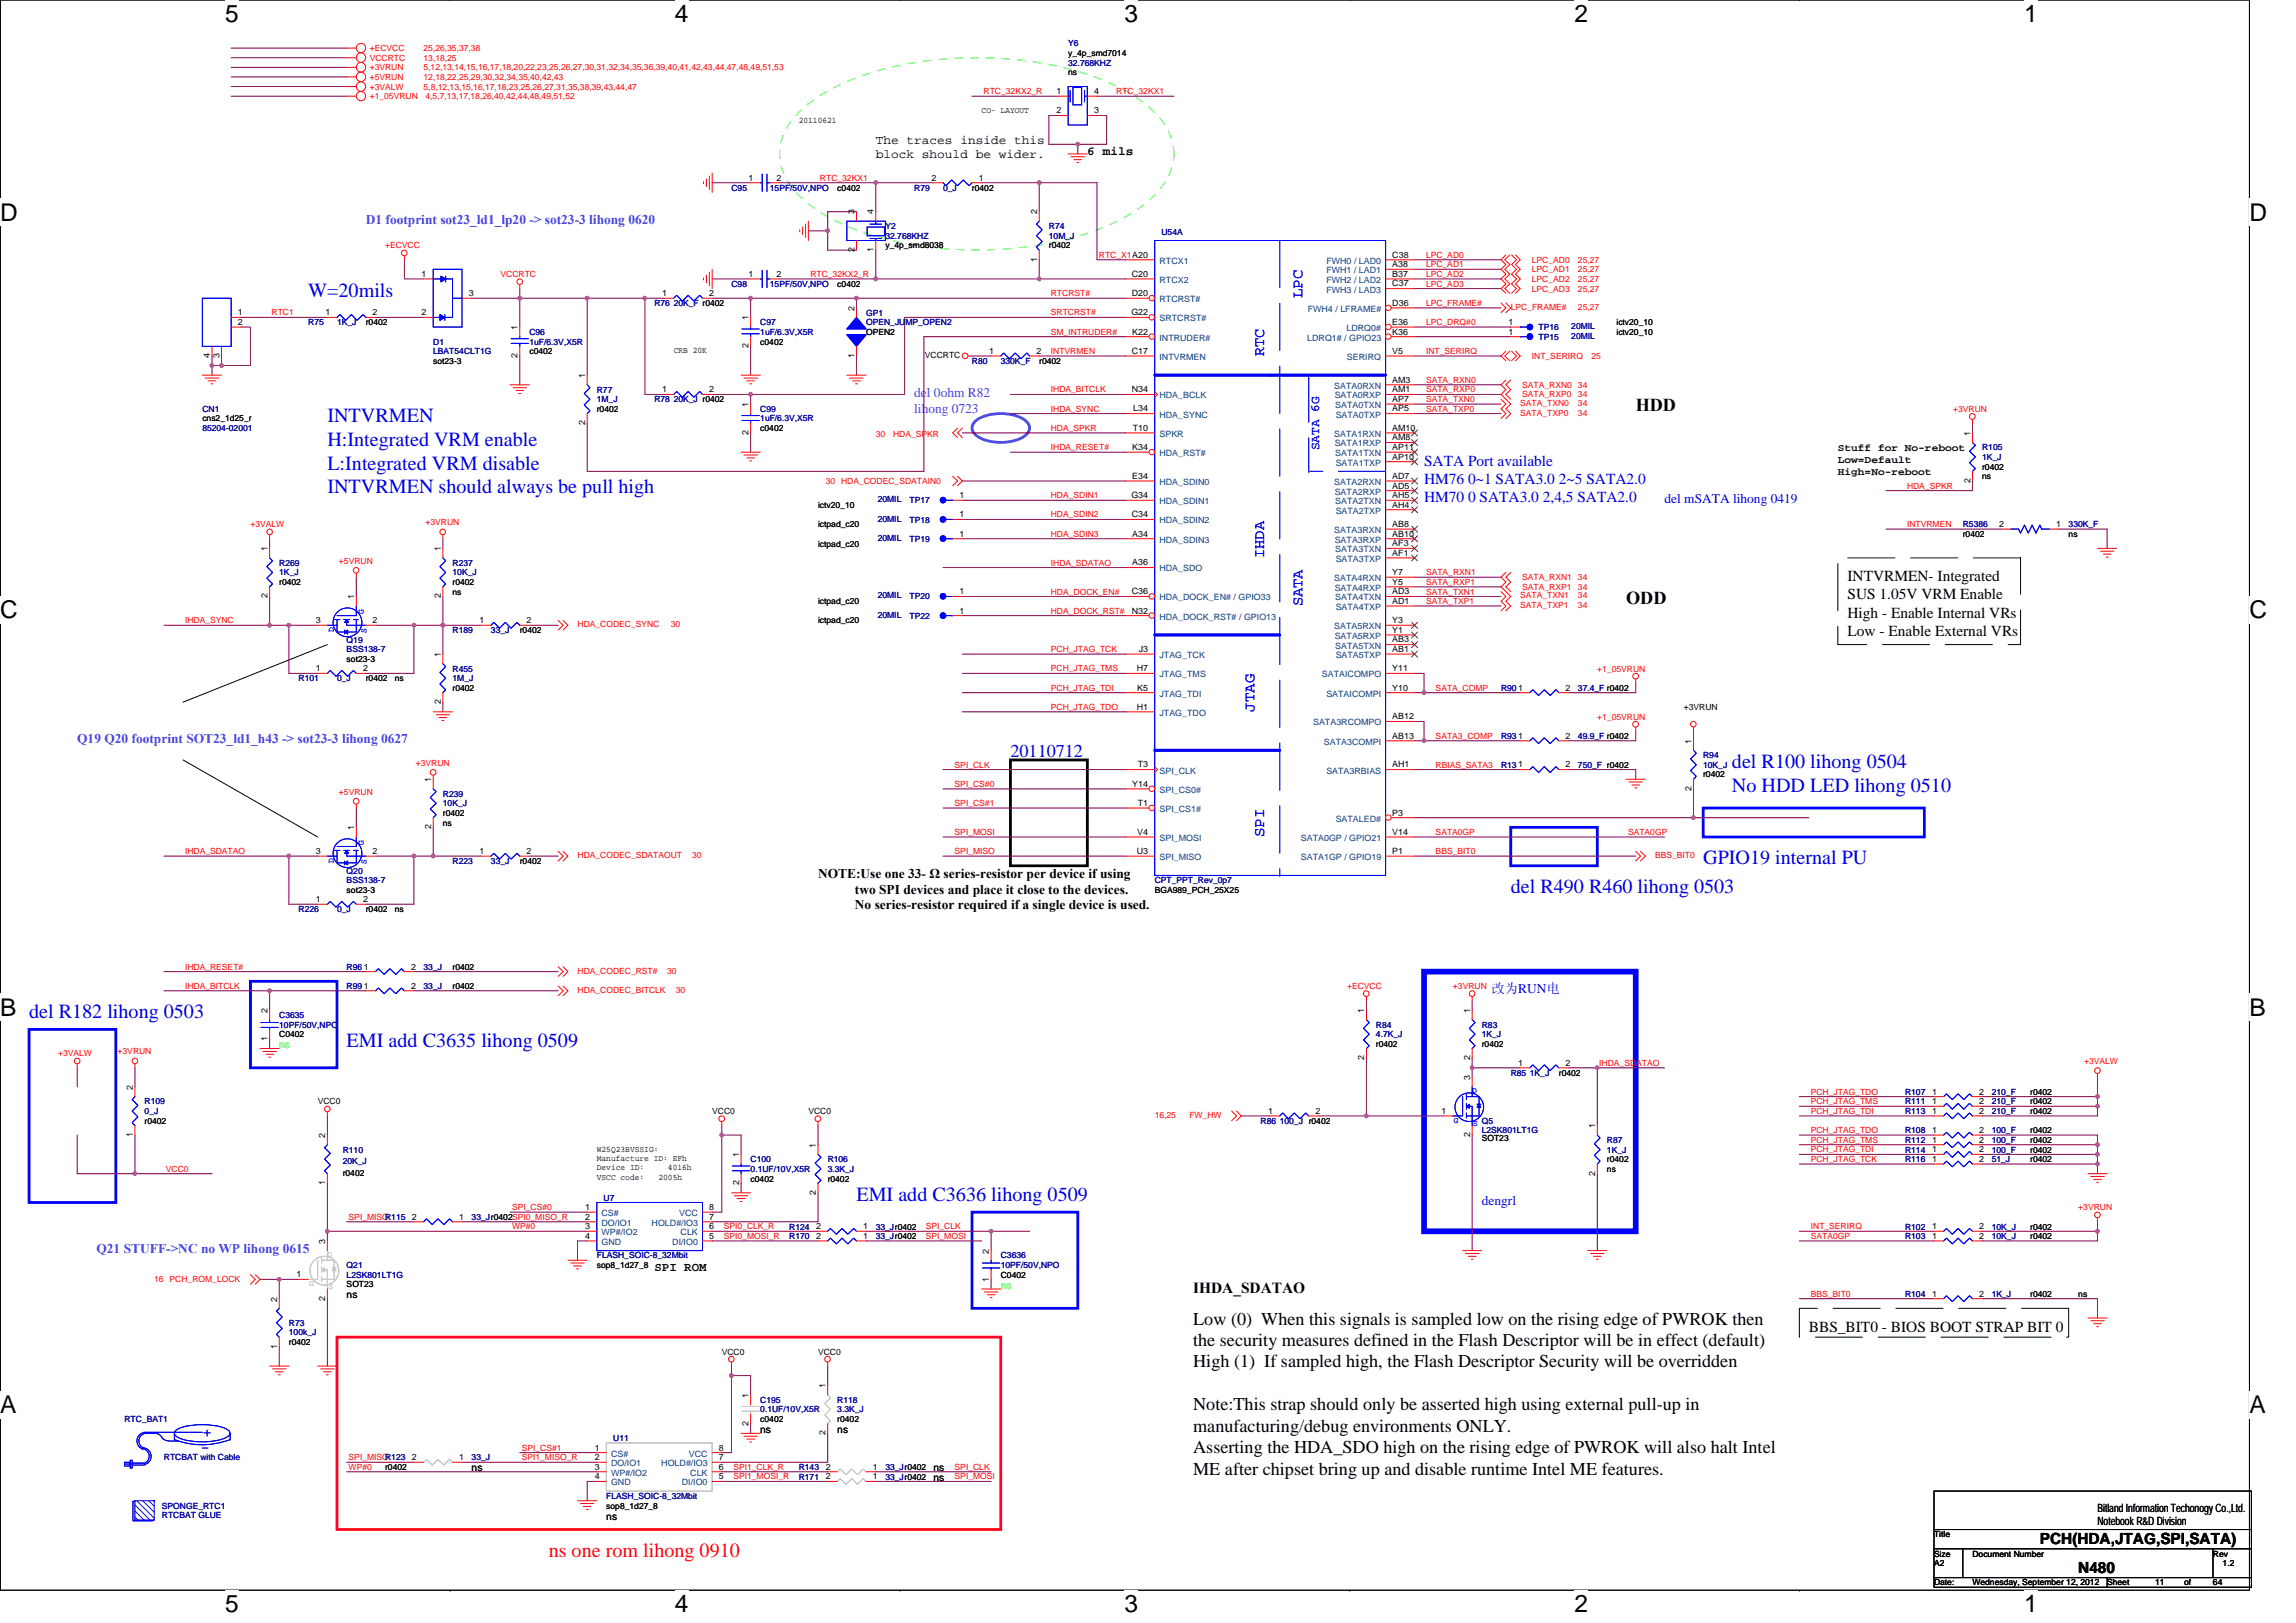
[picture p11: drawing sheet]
<svg xmlns="http://www.w3.org/2000/svg" width="297mm" height="210mm" viewBox="0 0 297 210" stroke-linecap="round" stroke-linejoin="round" font-family="sans-serif">
<defs><g id="words">
<g font-size="3.2">
<text x="29.1" y="2.8">5</text>
<text x="87.3" y="2.8">4</text>
<text x="145.5" y="2.8">3</text>
<text x="203.7" y="2.8">2</text>
<text x="261.9" y="2.8">1</text>
<text x="0" y="28.5">D</text>
<text x="291" y="28.5">D</text>
<text x="0" y="80">C</text>
<text x="291" y="80">C</text>
<text x="0" y="131.4">B</text>
<text x="291" y="131.4">B</text>
<text x="0" y="182.8">A</text>
<text x="291" y="182.8">A</text>
<text x="29.1" y="208.6">5</text>
<text x="87.3" y="208.6">4</text>
<text x="145.5" y="208.6">3</text>
<text x="203.7" y="208.6">2</text>
<text x="261.9" y="208.6">1</text>
</g>
<g font-size="2.6" fill="#00f">
<text x="39.9" y="38.4">W=20mils</text>
<text x="42.4" y="54.6">INTVRMEN</text>
<text x="42.4" y="57.7">H:Integrated VRM enable</text>
<text x="42.4" y="60.7">L:Integrated VRM disable</text>
<text x="42.4" y="63.8">INTVRMEN should always be pull high</text>
<text x="224.1" y="99.4">del R100 lihong 0504</text>
<text x="224.1" y="102.5">No HDD LED lihong 0510</text>
<text x="220.3" y="111.8">GPIO19 internal PU</text>
<text x="195.4" y="115.6">del R490 R460 lihong 0503</text>
<text x="3.8" y="131.8">del R182 lihong 0503</text>
<text x="44.8" y="135.5">EMI add C3635 lihong 0509</text>
<text x="110.8" y="155.4">EMI add C3636 lihong 0509</text>
</g>
<text font-size="2.6" fill="#f00" x="71" y="201.5">ns one rom lihong 0910</text>
<g font-size="2.3">
<text x="211.6" y="53.2">HDD</text>
<text x="210.4" y="78.1">ODD</text>
<text x="154.4" y="171.4">Low (0) When this signals is sampled low on the rising edge of PWROK then</text>
<text x="154.4" y="174.1">the security measures defined in the Flash Descriptor will be in effect (default)</text>
<text x="154.4" y="176.9">High (1) If sampled high, the Flash Descriptor Security will be overridden</text>
<text x="154.4" y="182.5">Note:This strap should only be asserted high using external pull-up in</text>
<text x="154.4" y="185.2">manufacturing/debug environments ONLY.</text>
<text x="154.4" y="188">Asserting the HDA_SDO high on the rising edge of PWROK will also halt Intel</text>
<text x="154.4" y="190.8">ME after chipset bring up and disable runtime Intel ME features.</text>
</g>
<text font-size="2.3" fill="#00f" x="130.7" y="97.9">20110712</text>
<g font-size="2" fill="#00f">
<text x="168.5" y="38.6" transform="rotate(-90 168.5 38.6)">LPC</text>
<text x="163.5" y="46.1" transform="rotate(-90 163.5 46.1)">RTC</text>
<text x="184.2" y="60.3">SATA Port available</text>
<text x="184.2" y="62.6">HM76 0~1 SATA3.0 2~5 SATA2.0</text>
<text x="184.2" y="65">HM70 0 SATA3.0 2,4,5 SATA2.0</text>
<text x="163.5" y="72.2" transform="rotate(-90 163.5 72.2)">IHDA</text>
<text x="168.5" y="78.4" transform="rotate(-90 168.5 78.4)">SATA</text>
<text x="162.3" y="92.1" transform="rotate(-90 162.3 92.1)">JTAG</text>
<text x="163.5" y="108.3" transform="rotate(-90 163.5 108.3)">SPI</text>
<text x="26.2" y="185.9">+</text>
<text x="25.9" y="187.9">-</text>
</g>
<g font-size="2">
<text x="239" y="75.2">INTVRMEN- Integrated</text>
<text x="239" y="77.6">SUS 1.05V VRM Enable</text>
<text x="239" y="79.9">High - Enable Internal VRs</text>
<text x="239" y="82.3">Low - Enable External VRs</text>
<text x="154.4" y="167.3">IHDA_SDATAO</text>
<text x="234" y="172.3">BBS_BIT0 - BIOS BOOT STRAP BIT 0</text>
<text x="263.9" y="199.7">PCH(HDA,JTAG,SPI,SATA)</text>
<text x="268.9" y="203.5">N480</text>
</g>
<g font-size="1.7" fill="#8000ff">
<text x="47.3" y="29">D1 footprint sot23_ld1_lp20 -&gt; sot23-3 lihong 0620</text>
<text x="118.3" y="51.4">del 0ohm R82</text>
<text x="118.3" y="53.4">lihong 0723</text>
<text x="10" y="96.2">Q19 Q20 footprint SOT23_ld1_h43 -&gt; sot23-3 lihong 0627</text>
<text x="12.5" y="162.1">Q21 STUFF-&gt;NC no WP lihong 0615</text>
</g>
<g font-size="1.7" fill="#00f">
<text x="215.3" y="65">del mSATA lihong 0419</text>
<text x="193" y="128.5">改为RUN电</text>
<text x="191.7" y="155.9">dengrl</text>
</g>
<g font-size="1.7">
<text x="105.8" y="113.6">NOTE:Use one 33- Ω series-resistor per device if using</text>
<text x="110.6" y="115.6">two SPI devices and place it close to the devices.</text>
<text x="110.6" y="117.7">No series-resistor required if a single device is used.</text>
</g>
<g font-size="1.6">
<text x="113.3" y="18.7">The traces inside this</text>
<text x="113.3" y="20.4">block should be wider.</text>
<text x="140.7" y="20">6 mils</text>
<text x="84.7" y="164.4">SPI ROM</text>
</g>
<text font-size="1.6" fill="#00f" x="170.7" y="58.3" transform="rotate(-90 170.7 58.3)">SATA 6G</text>
<g font-size="1.5">
<text x="271.4" y="195.6">Bitland Information Techonogy Co.,Ltd.</text>
<text x="271.4" y="197.3">Notebook R&amp;D Division</text>
</g>
<g font-size="1.4">
<text x="237.8" y="58.4">Stuff for No-reboot</text>
<text x="237.8" y="59.9">Low=Default</text>
<text x="237.8" y="61.5">High=No-reboot</text>
</g>
<g font-size="1.3" fill="#0f0">
<text x="36.1" y="135.6">ns</text>
<text x="129.5" y="166.7">ns</text>
</g>
<g font-size="1.3">
<text x="44.8" y="168">ns</text>
<text x="98.4" y="185.4">ns</text>
<text x="108.3" y="185.4">ns</text>
<text x="61" y="190.4">ns</text>
<text x="120.8" y="191.6">ns</text>
<text x="120.8" y="190.4">ns</text>
<text x="78.4" y="196.6">ns</text>
</g>
<g font-size="1.1" fill="#000080">
<text x="138.2" y="6">Y6</text>
<text x="138.2" y="8.5">32.768KHZ</text>
<text x="94.6" y="24.7">C95</text>
<text x="99.6" y="24.7">15PF/50V,NPO</text>
<text x="114.6" y="29.6">Y2</text>
<text x="118.3" y="24.7">R79</text>
<text x="122" y="24.7">0_J</text>
<text x="135.7" y="29.6">R74</text>
<text x="114.6" y="30.9">32.768KHZ</text>
<text x="135.7" y="30.9">10M_J</text>
<text x="150.3" y="30.4">U54A</text>
<text x="84.7" y="39.6">R76 20K_F r0402</text>
<text x="94.6" y="37.1">C98</text>
<text x="99.6" y="37.1">15PF/50V,NPO</text>
<text x="112.1" y="40.9">GP1</text>
<text x="39.9" y="42.1">R75</text>
<text x="43.6" y="42.1">1K_J</text>
<text x="56" y="44.6">D1</text>
<text x="56" y="45.8">LBAT54CLT1G</text>
<text x="68.5" y="43.3">C96</text>
<text x="68.5" y="44.6">1uF/6.3V,X5R</text>
<text x="98.4" y="42.1">C97</text>
<text x="98.4" y="43.3">1uF/6.3V,X5R</text>
<text x="112.1" y="42.1">OPEN_JUMP_OPEN2</text>
<text x="125.7" y="47.1">R80</text>
<text x="129.5" y="47.1">330K_F</text>
<text x="199" y="42.7">TP16</text>
<text x="199" y="44">TP15</text>
<text x="203.3" y="42.6">20MIL</text>
<text x="203.3" y="43.8">20MIL</text>
<text x="26.2" y="53.3">CN1</text>
<text x="77.2" y="50.8">R77</text>
<text x="77.2" y="52">1M_J</text>
<text x="84.7" y="52">R78 20K_J r0402</text>
<text x="98.4" y="53.3">C99</text>
<text x="26.2" y="55.8">85204-02001</text>
<text x="98.4" y="54.5">1uF/6.3V,X5R</text>
<text x="256.4" y="58.3">R105</text>
<text x="256.4" y="59.5">1K_J</text>
<text x="113.6" y="65">20MIL</text>
<text x="117.7" y="65.1">TP17</text>
<text x="113.6" y="67.5">20MIL</text>
<text x="113.6" y="70">20MIL</text>
<text x="117.7" y="67.6">TP18</text>
<text x="117.7" y="70.1">TP19</text>
<text x="253.9" y="68.2">R5386</text>
<text x="267.6" y="68.2">330K_F</text>
<text x="36.1" y="73.2">R269</text>
<text x="36.1" y="74.4">1K_J</text>
<text x="58.5" y="73.2">R237</text>
<text x="58.5" y="74.4">10K_J</text>
<text x="113.6" y="77.4">20MIL</text>
<text x="117.7" y="77.6">TP20</text>
<text x="44.8" y="83.2">Q19</text>
<text x="58.5" y="81.9">R189</text>
<text x="63.5" y="81.9">33_J</text>
<text x="113.6" y="79.9">20MIL</text>
<text x="117.7" y="80.1">TP22</text>
<text x="38.6" y="88.1">R101</text>
<text x="43.6" y="88.1">0_J</text>
<text x="44.8" y="84.4">BSS138-7</text>
<text x="58.5" y="86.9">R455</text>
<text x="58.5" y="88.1">1M_J</text>
<text x="194.2" y="89.4">R90</text>
<text x="204.1" y="89.4">37.4_F r0402</text>
<text x="194.2" y="95.6">R93</text>
<text x="204.1" y="95.6">49.9_F r0402</text>
<text x="194.2" y="99.3">R13</text>
<text x="204.1" y="99.3">750_F r0402</text>
<text x="220.3" y="98.1">R94</text>
<text x="220.3" y="99.3">10K_J</text>
<text x="57.3" y="103.1">R239</text>
<text x="57.3" y="104.3">10K_J</text>
<text x="44.8" y="113">Q20</text>
<text x="58.5" y="111.8">R223</text>
<text x="63.5" y="111.8">33_J</text>
<text x="38.6" y="118">R226</text>
<text x="43.6" y="118">0_J</text>
<text x="44.8" y="114.3">BSS138-7</text>
<text x="149.4" y="114.3">CPT_PPT_Rev_0p7</text>
<text x="44.8" y="125.5">R96</text>
<text x="54.8" y="125.5">33_J</text>
<text x="36.1" y="131.7">C3635</text>
<text x="44.8" y="128">R99</text>
<text x="54.8" y="128">33_J</text>
<text x="36.1" y="132.9">10PF/50V,NPO</text>
<text x="178" y="132.9">R84</text>
<text x="178" y="134.2">4.7K_J</text>
<text x="191.7" y="132.9">R83</text>
<text x="191.7" y="134.2">1K_J</text>
<text x="18.7" y="142.9">R109</text>
<text x="195.4" y="139.2">R85 1K_J</text>
<text x="246.5" y="141.6">R107</text>
<text x="246.5" y="142.9">R111</text>
<text x="257.7" y="141.6">210_F</text>
<text x="257.7" y="142.9">210_F</text>
<text x="18.7" y="144.1">0_J</text>
<text x="44.3" y="149.1">R110</text>
<text x="163.1" y="145.4">R86 100_J r0402</text>
<text x="191.7" y="146.6">L2SK801LT1G</text>
<text x="207.9" y="147.9">R87</text>
<text x="207.9" y="149.1">1K_J</text>
<text x="246.5" y="146.6">R108</text>
<text x="246.5" y="144.1">R113</text>
<text x="246.5" y="149.1">R114</text>
<text x="246.5" y="147.9">R112</text>
<text x="257.7" y="146.6">100_F</text>
<text x="257.7" y="144.1">210_F</text>
<text x="257.7" y="149.1">100_F</text>
<text x="257.7" y="147.9">100_F</text>
<text x="44.3" y="150.6">20K_J</text>
<text x="78.1" y="155.3">U7</text>
<text x="97.1" y="150.4">C100</text>
<text x="97.1" y="151.6">0.1UF/10V,X5R</text>
<text x="107.1" y="150.4">R106</text>
<text x="107.1" y="151.6">3.3K_J</text>
<text x="246.5" y="150.4">R116</text>
<text x="257.7" y="150.4">51_J</text>
<text x="61" y="157.8">33_Jr0402SPI0_MISO_R</text>
<text x="102.1" y="159.1">R124</text>
<text x="102.1" y="160.3">R170</text>
<text x="113.3" y="159.1">33_Jr0402</text>
<text x="113.3" y="160.3">33_Jr0402</text>
<text x="246.5" y="159.1">R102</text>
<text x="246.5" y="160.3">R103</text>
<text x="257.7" y="159.1">10K_J</text>
<text x="257.7" y="160.3">10K_J</text>
<text x="44.8" y="164.1">Q21</text>
<text x="44.8" y="165.3">L2SK801LT1G</text>
<text x="77.2" y="162.8">FLASH_SOIC-8_32Mbit</text>
<text x="129.5" y="162.8">C3636</text>
<text x="129.5" y="164.1">10PF/50V,NPO</text>
<text x="246.5" y="167.8">R104</text>
<text x="257.7" y="167.8">1K_J</text>
<text x="37.4" y="171.5">R73</text>
<text x="37.4" y="172.8">100k_J</text>
<text x="16.1" y="184">RTC_BAT1</text>
<text x="98.4" y="181.5">C195</text>
<text x="98.4" y="182.7">0.1UF/10V,X5R</text>
<text x="108.3" y="181.5">R118</text>
<text x="108.3" y="182.7">3.3K_J</text>
<text x="21.2" y="189">RTCBAT with Cable</text>
<text x="61" y="189">33_J</text>
<text x="79.3" y="186.5">U11</text>
<text x="103.3" y="191.4">R171</text>
<text x="103.3" y="190.2">R143</text>
<text x="114.5" y="191.4">33_Jr0402</text>
<text x="114.5" y="190.2">33_Jr0402</text>
<text x="21" y="195.2">SPONGE_RTC1</text>
<text x="21" y="196.4">RTCBAT GLUE</text>
<text x="78.4" y="193.9">FLASH_SOIC-8_32Mbit</text>
</g>
<g font-size="1.1" fill="#f00">
<text x="47.8" y="9.1">+3VRUN</text>
<text x="47.8" y="7.9">VCCRTC</text>
<text x="47.8" y="6.6">+ECVCC</text>
<text x="47.8" y="11.6">+3VALW</text>
<text x="47.8" y="10.4">+5VRUN</text>
<text x="54.8" y="9.1">5,12,13,14,15,16,17,18,20,22,23,25,26,27,30,31,32,34,35,36,39,40,41,42,43,44,47,48,49,51,53</text>
<text x="54.8" y="10.4">12,18,22,25,29,30,32,34,35,40,42,43</text>
<text x="54.8" y="7.9">13,18,25</text>
<text x="54.8" y="6.6">25,26,35,37,38</text>
<text x="54.8" y="11.6">5,8,12,13,15,16,17,18,23,25,26,27,31,35,38,39,43,44,47</text>
<text x="47.8" y="12.8">+1_05VRUN</text>
<text x="55" y="12.8">4,5,7,13,17,18,26,40,42,44,48,49,51,52</text>
<text x="127.3" y="12.2">RTC_32KX2_R</text>
<text x="144.4" y="12.2">RTC_32KX1</text>
<text x="106.1" y="23.4">RTC_32KX1</text>
<text x="49.8" y="32.1">+ECVCC</text>
<text x="64.8" y="35.9">VCCRTC</text>
<text x="104.8" y="35.8">RTC_32KX2_R</text>
<text x="142.2" y="33.4">RTC_X1A20</text>
<text x="184.5" y="33.4">LPC_AD0</text>
<text x="184.5" y="34.6">LPC_AD1</text>
<text x="184.5" y="35.8">LPC_AD2</text>
<text x="198.2" y="34">LPC_AD0</text>
<text x="198.2" y="35.2">LPC_AD1</text>
<text x="204.1" y="34">25,27</text>
<text x="204.1" y="35.2">25,27</text>
<text x="35.1" y="40.8">RTC1</text>
<text x="136" y="40.8">SRTCRST#</text>
<text x="136" y="38.3">RTCRST#</text>
<text x="184.5" y="39.6">LPC_FRAME#</text>
<text x="184.5" y="37.1">LPC_AD3</text>
<text x="195.4" y="40.1">LPC_FRAME#</text>
<text x="198.2" y="36.5">LPC_AD2</text>
<text x="198.2" y="37.7">LPC_AD3</text>
<text x="204.1" y="36.5">25,27</text>
<text x="204.1" y="37.7">25,27</text>
<text x="204.1" y="40.1">25,27</text>
<text x="136" y="43.3">SM_INTRUDER#</text>
<text x="136" y="45.8">INTVRMEN</text>
<text x="184.5" y="42.1">LPC_DRQ#0</text>
<text x="184.5" y="45.8">INT_SERIRQ</text>
<text x="198.2" y="46.4">INT_SERIRQ</text>
<text x="205.9" y="46.4">25</text>
<text x="136" y="50.8">IHDA_BITCLK</text>
<text x="136" y="53.3">IHDA_SYNC</text>
<text x="184.5" y="52">SATA_TXN0</text>
<text x="184.5" y="49.5">SATA_RXN0</text>
<text x="184.5" y="50.8">SATA_RXP0</text>
<text x="184.5" y="53.3">SATA_TXP0</text>
<text x="196.7" y="52.5">SATA_TXN0</text>
<text x="196.7" y="53.8">SATA_TXP0</text>
<text x="196.9" y="50.2">SATA_RXN0</text>
<text x="196.9" y="51.4">SATA_RXP0</text>
<text x="204.1" y="50.2">34</text>
<text x="204.1" y="51.4">34</text>
<text x="204.1" y="52.5">34</text>
<text x="204.1" y="53.8">34</text>
<text x="252.7" y="53.3">+3VRUN</text>
<text x="113.3" y="56.5">30</text>
<text x="115.5" y="56.5">HDA_SPKR</text>
<text x="136" y="58.3">IHDA_RESET#</text>
<text x="136" y="55.8">HDA_SPKR</text>
<text x="106.8" y="62.6">30 HDA_CODEC_SDATAIN0</text>
<text x="136" y="64.5">HDA_SDIN1</text>
<text x="246.7" y="63.2">HDA_SPKR</text>
<text x="32.4" y="68.2">+3VALW</text>
<text x="55.1" y="68">+3VRUN</text>
<text x="136" y="69.4">HDA_SDIN3</text>
<text x="136" y="67">HDA_SDIN2</text>
<text x="246.7" y="68.2">INTVRMEN</text>
<text x="43.9" y="73">+5VRUN</text>
<text x="136" y="73.2">IHDA_SDATAO</text>
<text x="136" y="76.9">HDA_DOCK_EN#</text>
<text x="184.5" y="76.9">SATA_TXN1</text>
<text x="184.5" y="75.7">SATA_RXP1</text>
<text x="184.5" y="74.4">SATA_RXN1</text>
<text x="196.7" y="77.4">SATA_TXN1</text>
<text x="196.9" y="75.1">SATA_RXN1</text>
<text x="196.9" y="76.3">SATA_RXP1</text>
<text x="204.1" y="75.1">34</text>
<text x="204.1" y="76.3">34</text>
<text x="204.1" y="77.4">34</text>
<text x="23.9" y="80.6">IHDA_SYNC</text>
<text x="74.7" y="81.2">HDA_CODEC_SYNC</text>
<text x="86.8" y="81.2">30</text>
<text x="136" y="79.4">HDA_DOCK_RST#</text>
<text x="184.5" y="78.1">SATA_TXP1</text>
<text x="196.7" y="78.7">SATA_TXP1</text>
<text x="204.1" y="78.7">34</text>
<text x="136" y="89.4">PCH_JTAG_TDI</text>
<text x="136" y="86.9">PCH_JTAG_TMS</text>
<text x="136" y="84.4">PCH_JTAG_TCK</text>
<text x="185.7" y="89.4">SATA_COMP</text>
<text x="206.6" y="86.9">+1_05VRUN</text>
<text x="136" y="91.8">PCH_JTAG_TDO</text>
<text x="185.7" y="95.6">SATA3_COMP</text>
<text x="206.6" y="93.1">+1_05VRUN</text>
<text x="53.8" y="99.1">+3VRUN</text>
<text x="123.5" y="99.3">SPI_CLK</text>
<text x="123.5" y="101.8">SPI_CS#0</text>
<text x="185.7" y="99.3">RBIAS_SATA3</text>
<text x="43.9" y="102.8">+5VRUN</text>
<text x="123.5" y="104.3">SPI_CS#1</text>
<text x="23.9" y="110.5">IHDA_SDATAO</text>
<text x="74.7" y="111">HDA_CODEC_SDATAOUT</text>
<text x="89.5" y="111">30</text>
<text x="123.5" y="110.5">SPI_MISO</text>
<text x="123.5" y="108">SPI_MOSI</text>
<text x="185.7" y="110.5">BBS_BIT0</text>
<text x="185.7" y="108">SATA0GP</text>
<text x="210.6" y="108">SATA0GP</text>
<text x="214.1" y="111">BBS_BIT0</text>
<text x="23.9" y="125.5">IHDA_RESET#</text>
<text x="74.7" y="126">HDA_CODEC_RST#</text>
<text x="86.3" y="126">30</text>
<text x="23.9" y="127.9">IHDA_BITCLK</text>
<text x="74.7" y="128.5">HDA_CODEC_BITCLK</text>
<text x="87.4" y="128.5">30</text>
<text x="174.3" y="128">+ECVCC</text>
<text x="188" y="128">+3VRUN</text>
<text x="7.5" y="136.7">+3VALW</text>
<text x="15.2" y="136.4">+3VRUN</text>
<text x="206.9" y="137.9">IHDA_SDATAO</text>
<text x="269.6" y="137.7">+3VALW</text>
<text x="234.3" y="141.6">PCH_JTAG_TDO</text>
<text x="234.3" y="142.9">PCH_JTAG_TMS</text>
<text x="149.4" y="144.7">16,25</text>
<text x="153.9" y="144.7">FW_HW</text>
<text x="234.3" y="146.6">PCH_JTAG_TDO</text>
<text x="234.3" y="149.1">PCH_JTAG_TDI</text>
<text x="234.3" y="147.8">PCH_JTAG_TMS</text>
<text x="234.3" y="144.1">PCH_JTAG_TDI</text>
<text x="21.5" y="151.6">VCC0</text>
<text x="234.3" y="150.3">PCH_JTAG_TCK</text>
<text x="45.1" y="157.8">SPI_MISOR115</text>
<text x="66.2" y="159">WP#0</text>
<text x="66.2" y="156.6">SPI_CS#0</text>
<text x="93.6" y="159">SPI0_CLK_R</text>
<text x="93.6" y="160.3">SPI0_MOSI_R</text>
<text x="119.8" y="159">SPI_CLK</text>
<text x="119.8" y="160.3">SPI_MOSI</text>
<text x="234.3" y="159">INT_SERIRQ</text>
<text x="234.3" y="160.3">SATA0GP</text>
<text x="268.9" y="156.6">+3VRUN</text>
<text x="20" y="165.8">16 PCH_ROM_LOCK</text>
<text x="234.3" y="167.8">BBS_BIT0</text>
<text x="45.1" y="188.9">SPI_MISOR123</text>
<text x="45.1" y="190.2">WP#0</text>
<text x="67.5" y="187.7">SPI_CS#1</text>
<text x="67.5" y="188.9">SPI1_MISO_R</text>
<text x="94.9" y="190.2">SPI1_CLK_R</text>
<text x="94.9" y="191.4">SPI1_MOSI_R</text>
<text x="123.5" y="190.2">SPI_CLK</text>
<text x="123.5" y="191.4">SPI_MOSI</text>
</g>
<g font-size="1.1">
<text x="138.2" y="9.7">ns</text>
<text x="138.2" y="7.2">y_4p_smd7014</text>
<text x="103.3" y="15.9">20110621</text>
<text x="127" y="14.6">CO- LAYOUT</text>
<text x="136.7" y="12.2">1</text>
<text x="136.7" y="14.7">2</text>
<text x="141.5" y="14.7">3</text>
<text x="141.5" y="12.2">4</text>
<text x="96.9" y="23.4">1</text>
<text x="100.5" y="23.4">2</text>
<text x="120.5" y="23.4">2</text>
<text x="126.6" y="23.4">1</text>
<text x="108.3" y="24.7">c0402</text>
<text x="110.5" y="27.7" transform="rotate(-90 110.5 27.7)">3</text>
<text x="113" y="27.7" transform="rotate(-90 113 27.7)">4</text>
<text x="125.7" y="24.7">r0402</text>
<text x="134.2" y="27.7" transform="rotate(-90 134.2 27.7)">2</text>
<text x="54.5" y="35.8">1</text>
<text x="96.9" y="35.8">1</text>
<text x="100.5" y="35.8">2</text>
<text x="110.5" y="32.6" transform="rotate(-90 110.5 32.6)">2</text>
<text x="113" y="32.6" transform="rotate(-90 113 32.6)">1</text>
<text x="114.6" y="32.1">y_4p_smd8038</text>
<text x="134.2" y="33.9" transform="rotate(-90 134.2 33.9)">1</text>
<text x="135.7" y="32.1">r0402</text>
<text x="146.4" y="35.8">C20</text>
<text x="180.1" y="33.3">C38</text>
<text x="180.1" y="34.6">A38</text>
<text x="180.1" y="35.8">B37</text>
<text x="30.8" y="40.8">1</text>
<text x="42.1" y="40.8">1</text>
<text x="48.2" y="40.8">2</text>
<text x="54.5" y="40.8">2</text>
<text x="60.6" y="38.3">3</text>
<text x="85.7" y="38.3">1</text>
<text x="91.8" y="38.3">2</text>
<text x="96.8" y="41.4" transform="rotate(-90 96.8 41.4)">1</text>
<text x="108.3" y="37.1">c0402</text>
<text x="110.5" y="40.2" transform="rotate(-90 110.5 40.2)">2</text>
<text x="146.4" y="40.8">G22</text>
<text x="146.4" y="38.3">D20</text>
<text x="180.1" y="37.1">C37</text>
<text x="180.1" y="39.6">D36</text>
<text x="27.2" y="46.3" transform="rotate(-90 27.2 46.3)">4</text>
<text x="28.4" y="46.3" transform="rotate(-90 28.4 46.3)">3</text>
<text x="30.8" y="42">2</text>
<text x="47.3" y="42.1">r0402</text>
<text x="56" y="47.1">sot23-3</text>
<text x="67" y="46.3" transform="rotate(-90 67 46.3)">2</text>
<text x="67" y="42.7" transform="rotate(-90 67 42.7)">1</text>
<text x="68.5" y="45.8">c0402</text>
<text x="87.2" y="45.7">CRB 20K</text>
<text x="96.8" y="45.1" transform="rotate(-90 96.8 45.1)">2</text>
<text x="98.4" y="44.6">c0402</text>
<text x="110.5" y="46.3" transform="rotate(-90 110.5 46.3)">1</text>
<text x="112.1" y="43.3">OPEN2</text>
<text x="119.7" y="46.3">VCCRTC</text>
<text x="128" y="45.8">1</text>
<text x="134.1" y="45.8">2</text>
<text x="134.4" y="47.1">r0402</text>
<text x="146.4" y="45.8">C17</text>
<text x="146.5" y="43.3">K22</text>
<text x="180.1" y="45.8">V5</text>
<text x="180.1" y="42">E36</text>
<text x="180.1" y="43.3">K36</text>
<text x="195.2" y="42">1</text>
<text x="195.2" y="43.3">1</text>
<text x="209.1" y="42.1">ictv20_10</text>
<text x="209.1" y="43.3">ictv20_10</text>
<text x="75.7" y="48.9" transform="rotate(-90 75.7 48.9)">1</text>
<text x="77.2" y="53.3">r0402</text>
<text x="85.7" y="50.8">1</text>
<text x="91.8" y="50.8">2</text>
<text x="96.8" y="52.6" transform="rotate(-90 96.8 52.6)">1</text>
<text x="146.4" y="50.8">N34</text>
<text x="146.6" y="53.2">L34</text>
<text x="180.1" y="50.8">AM1</text>
<text x="180.1" y="49.5">AM3</text>
<text x="180.1" y="53.2">AP5</text>
<text x="180.1" y="52">AP7</text>
<text x="26.2" y="54.5">cns2_1d25_r</text>
<text x="75.7" y="55" transform="rotate(-90 75.7 55)">2</text>
<text x="96.8" y="56.3" transform="rotate(-90 96.8 56.3)">2</text>
<text x="98.4" y="55.8">c0402</text>
<text x="146.5" y="58.2">K34</text>
<text x="146.6" y="55.7">T10</text>
<text x="180.1" y="57">AM8</text>
<text x="180.1" y="55.7">AM10</text>
<text x="180.1" y="59.5">AP10</text>
<text x="180.1" y="58.2">AP11</text>
<text x="254.9" y="56.4" transform="rotate(-90 254.9 56.4)">1</text>
<text x="105.8" y="65.7">ictv20_10</text>
<text x="124.1" y="64.5">1</text>
<text x="146.4" y="64.5">G34</text>
<text x="146.5" y="62">E34</text>
<text x="180.1" y="63.2">AD5</text>
<text x="180.1" y="62">AD7</text>
<text x="180.1" y="65.7">AH4</text>
<text x="180.1" y="64.5">AH5</text>
<text x="254.9" y="62.5" transform="rotate(-90 254.9 62.5)">2</text>
<text x="256.4" y="60.7">r0402</text>
<text x="256.4" y="62">ns</text>
<text x="34.6" y="71.3" transform="rotate(-90 34.6 71.3)">1</text>
<text x="57" y="71.3" transform="rotate(-90 57 71.3)">1</text>
<text x="105.8" y="68.2">ictpad_c20</text>
<text x="105.8" y="70.7">ictpad_c20</text>
<text x="124.1" y="66.9">1</text>
<text x="124.1" y="69.4">1</text>
<text x="146.4" y="66.9">C34</text>
<text x="146.5" y="69.4">A34</text>
<text x="180.1" y="69.4">AB10</text>
<text x="180.1" y="68.2">AB8</text>
<text x="180.1" y="71.9">AF1</text>
<text x="180.1" y="70.7">AF3</text>
<text x="253.9" y="69.5">r0402</text>
<text x="258.7" y="68.2">2</text>
<text x="266" y="68.2">1</text>
<text x="267.6" y="69.5">ns</text>
<text x="34.6" y="77.4" transform="rotate(-90 34.6 77.4)">2</text>
<text x="36.1" y="75.7">r0402</text>
<text x="45.8" y="77.5" transform="rotate(-90 45.8 77.5)">1</text>
<text x="57" y="77.4" transform="rotate(-90 57 77.4)">2</text>
<text x="58.5" y="76.9">ns</text>
<text x="58.5" y="75.7">r0402</text>
<text x="124.1" y="76.9">1</text>
<text x="146.4" y="76.9">C36</text>
<text x="146.5" y="73.2">A36</text>
<text x="180.1" y="75.6">Y5</text>
<text x="180.1" y="74.4">Y7</text>
<text x="180.1" y="76.9">AD3</text>
<text x="40.8" y="80.6">3</text>
<text x="48.2" y="80.6">2</text>
<text x="62" y="80.6">1</text>
<text x="67.2" y="81.9">r0402</text>
<text x="68.1" y="80.6">2</text>
<text x="105.8" y="80.7">ictpad_c20</text>
<text x="105.8" y="78.2">ictpad_c20</text>
<text x="124.1" y="79.4">1</text>
<text x="146.4" y="79.4">N32</text>
<text x="180.1" y="81.9">Y1</text>
<text x="180.1" y="80.6">Y3</text>
<text x="180.1" y="78.1">AD1</text>
<text x="180.1" y="83.1">AB3</text>
<text x="40.8" y="86.8">1</text>
<text x="44.8" y="85.6">sot23-3</text>
<text x="47" y="86.8">2</text>
<text x="47.3" y="88.1">r0402</text>
<text x="51.1" y="88.1">ns</text>
<text x="57" y="85" transform="rotate(-90 57 85)">1</text>
<text x="58.5" y="89.4">r0402</text>
<text x="147.1" y="86.8">H7</text>
<text x="147.1" y="89.3">K5</text>
<text x="147.3" y="84.3">J3</text>
<text x="180.1" y="89.3">Y10</text>
<text x="180.1" y="86.8">Y11</text>
<text x="180.1" y="84.3">AB1</text>
<text x="196.4" y="89.3">1</text>
<text x="202.5" y="89.3">2</text>
<text x="57" y="91.1" transform="rotate(-90 57 91.1)">2</text>
<text x="147.1" y="91.8">H1</text>
<text x="180.1" y="95.6">AB13</text>
<text x="180.1" y="93.1">AB12</text>
<text x="196.4" y="95.6">1</text>
<text x="202.5" y="95.6">2</text>
<text x="217.8" y="91.9">+3VRUN</text>
<text x="55.8" y="101.2" transform="rotate(-90 55.8 101.2)">1</text>
<text x="146.5" y="101.8">Y14</text>
<text x="147.2" y="99.3">T3</text>
<text x="180.1" y="99.3">AH1</text>
<text x="196.4" y="99.3">1</text>
<text x="202.5" y="99.3">2</text>
<text x="218.8" y="96.2" transform="rotate(-90 218.8 96.2)">1</text>
<text x="220.3" y="100.6">r0402</text>
<text x="45.8" y="107.4" transform="rotate(-90 45.8 107.4)">1</text>
<text x="55.8" y="107.3" transform="rotate(-90 55.8 107.3)">2</text>
<text x="57.3" y="106.8">ns</text>
<text x="57.3" y="105.6">r0402</text>
<text x="147.2" y="104.3">T1</text>
<text x="180.1" y="105.5">P3</text>
<text x="218.8" y="102.3" transform="rotate(-90 218.8 102.3)">2</text>
<text x="40.8" y="110.5">3</text>
<text x="48.2" y="110.5">2</text>
<text x="62" y="110.5">1</text>
<text x="67.2" y="111.8">r0402</text>
<text x="68.1" y="110.5">2</text>
<text x="147.1" y="110.5">U3</text>
<text x="147.1" y="108">V4</text>
<text x="180.1" y="108">V14</text>
<text x="180.1" y="110.5">P1</text>
<text x="40.8" y="116.7">1</text>
<text x="44.8" y="115.5">sot23-3</text>
<text x="47" y="116.7">2</text>
<text x="47.3" y="118">r0402</text>
<text x="51.1" y="118">ns</text>
<text x="149.4" y="115.5">BGA989_PCH_25X25</text>
<text x="47.1" y="125.4">1</text>
<text x="53.2" y="125.4">2</text>
<text x="58.5" y="125.5">r0402</text>
<text x="34.6" y="131.1" transform="rotate(-90 34.6 131.1)">2</text>
<text x="47.1" y="127.9">1</text>
<text x="53.2" y="127.9">2</text>
<text x="58.5" y="128">r0402</text>
<text x="176.5" y="131.1" transform="rotate(-90 176.5 131.1)">1</text>
<text x="190.2" y="131.1" transform="rotate(-90 190.2 131.1)">1</text>
<text x="34.6" y="134.7" transform="rotate(-90 34.6 134.7)">1</text>
<text x="36.1" y="134.2">C0402</text>
<text x="176.5" y="137.2" transform="rotate(-90 176.5 137.2)">2</text>
<text x="178" y="135.4">r0402</text>
<text x="190.2" y="137.2" transform="rotate(-90 190.2 137.2)">2</text>
<text x="191.7" y="135.4">r0402</text>
<text x="196.4" y="137.9">1</text>
<text x="202.5" y="137.9">2</text>
<text x="17.2" y="141" transform="rotate(-90 17.2 141)">2</text>
<text x="41.1" y="142.9">VCC0</text>
<text x="190.2" y="139.8" transform="rotate(-90 190.2 139.8)">3</text>
<text x="201.7" y="139.2">r0402</text>
<text x="250" y="141.6">1</text>
<text x="250" y="142.9">1</text>
<text x="256" y="141.6">2</text>
<text x="256" y="142.9">2</text>
<text x="262.7" y="141.6">r0402</text>
<text x="262.7" y="142.9">r0402</text>
<text x="17.2" y="147.1" transform="rotate(-90 17.2 147.1)">1</text>
<text x="18.7" y="145.4">r0402</text>
<text x="42.1" y="147.2" transform="rotate(-90 42.1 147.2)">2</text>
<text x="77.2" y="149">W25Q23BVSSIG:</text>
<text x="92.1" y="144.1">VCC0</text>
<text x="95.6" y="149.7" transform="rotate(-90 95.6 149.7)">1</text>
<text x="104.6" y="144.1">VCC0</text>
<text x="105.6" y="148.5" transform="rotate(-90 105.6 148.5)">1</text>
<text x="164.1" y="144.1">1</text>
<text x="170.2" y="144.1">2</text>
<text x="186.5" y="144.1">1</text>
<text x="190.2" y="147.1" transform="rotate(-90 190.2 147.1)">2</text>
<text x="191.7" y="147.6">SOT23</text>
<text x="206.4" y="146" transform="rotate(-90 206.4 146)">1</text>
<text x="250" y="146.6">1</text>
<text x="250" y="144.1">1</text>
<text x="250" y="149.1">1</text>
<text x="250" y="147.8">1</text>
<text x="256" y="146.6">2</text>
<text x="256" y="144.1">2</text>
<text x="256" y="149.1">2</text>
<text x="256" y="147.8">2</text>
<text x="262.7" y="146.6">r0402</text>
<text x="262.7" y="144.1">r0402</text>
<text x="262.7" y="149.1">r0402</text>
<text x="262.7" y="147.9">r0402</text>
<text x="42.1" y="153.4" transform="rotate(-90 42.1 153.4)">1</text>
<text x="44.3" y="152.1">r0402</text>
<text x="77.2" y="150.2">Manufacture ID: EFh</text>
<text x="77.2" y="151.4">Device ID:</text>
<text x="77.2" y="152.6">VSCC code:</text>
<text x="85.2" y="152.6">2005h</text>
<text x="86.4" y="151.4">4016h</text>
<text x="95.6" y="153.4" transform="rotate(-90 95.6 153.4)">2</text>
<text x="97.1" y="152.9">c0402</text>
<text x="105.6" y="154.6" transform="rotate(-90 105.6 154.6)">2</text>
<text x="107.1" y="152.9">r0402</text>
<text x="206.4" y="152.1" transform="rotate(-90 206.4 152.1)">2</text>
<text x="207.9" y="151.6">ns</text>
<text x="207.9" y="150.4">r0402</text>
<text x="250" y="150.3">1</text>
<text x="256" y="150.3">2</text>
<text x="262.7" y="150.4">r0402</text>
<text x="42.1" y="160.9" transform="rotate(-90 42.1 160.9)">3</text>
<text x="53.3" y="157.8">2</text>
<text x="59.4" y="157.8">1</text>
<text x="75.7" y="156.5">1</text>
<text x="75.7" y="157.8">2</text>
<text x="75.7" y="159">3</text>
<text x="75.7" y="160.3">4</text>
<text x="91.8" y="159">6</text>
<text x="91.8" y="160.3">5</text>
<text x="91.8" y="157.8">7</text>
<text x="91.8" y="156.5">8</text>
<text x="105.6" y="159">2</text>
<text x="105.6" y="160.3">2</text>
<text x="111.7" y="159">1</text>
<text x="111.7" y="160.3">1</text>
<text x="250" y="159">1</text>
<text x="250" y="160.3">1</text>
<text x="256" y="159">2</text>
<text x="256" y="160.3">2</text>
<text x="262.7" y="159.1">r0402</text>
<text x="262.7" y="160.3">r0402</text>
<text x="38.4" y="165.2">1</text>
<text x="44.8" y="166.5">SOT23</text>
<text x="77.2" y="164.1">sop8_1d27_8</text>
<text x="127.9" y="165.8" transform="rotate(-90 127.9 165.8)">1</text>
<text x="127.9" y="162.2" transform="rotate(-90 127.9 162.2)">2</text>
<text x="129.5" y="165.3">C0402</text>
<text x="250" y="167.7">1</text>
<text x="256" y="167.7">2</text>
<text x="262.7" y="167.8">r0402</text>
<text x="268.9" y="167.8">ns</text>
<text x="35.9" y="168.4" transform="rotate(-90 35.9 168.4)">2</text>
<text x="42.1" y="168.3" transform="rotate(-90 42.1 168.3)">2</text>
<text x="35.9" y="174.5" transform="rotate(-90 35.9 174.5)">1</text>
<text x="37.4" y="174">r0402</text>
<text x="93.4" y="175.3">VCC0</text>
<text x="105.8" y="175.3">VCC0</text>
<text x="106.8" y="179.6" transform="rotate(-90 106.8 179.6)">1</text>
<text x="96.8" y="184.5" transform="rotate(-90 96.8 184.5)">2</text>
<text x="96.8" y="180.8" transform="rotate(-90 96.8 180.8)">1</text>
<text x="98.4" y="184">c0402</text>
<text x="106.8" y="185.7" transform="rotate(-90 106.8 185.7)">2</text>
<text x="108.3" y="184">r0402</text>
<text x="49.8" y="190.2">r0402</text>
<text x="53.3" y="188.9">2</text>
<text x="59.4" y="188.9">1</text>
<text x="76.9" y="187.7">1</text>
<text x="76.9" y="188.9">2</text>
<text x="76.9" y="190.1">3</text>
<text x="76.9" y="191.4">4</text>
<text x="93" y="190.1">6</text>
<text x="93" y="191.4">5</text>
<text x="93" y="188.9">7</text>
<text x="93" y="187.7">8</text>
<text x="106.8" y="191.4">2</text>
<text x="106.8" y="190.1">2</text>
<text x="112.9" y="191.4">1</text>
<text x="112.9" y="190.1">1</text>
<text x="78.4" y="195.2">sop8_1d27_8</text>
<text x="250.2" y="198.9">Title</text>
<text x="250.2" y="201.4">Size</text>
<text x="250.2" y="202.6">A2</text>
<text x="255.2" y="201.4">Document Number</text>
<text x="286.3" y="201.4">Rev</text>
<text x="287.5" y="202.6">1.2</text>
<text x="250.2" y="205.1">Date:</text>
<text x="255.2" y="205.1">Wednesday, September 12, 2012</text>
<text x="272.6" y="205.1">Sheet</text>
<text x="278.8" y="205.1">11</text>
<text x="282.6" y="205.1">of</text>
<text x="286.3" y="205.1">64</text>
</g>
<g font-size="1.1" fill="#004080">
<text x="150" y="34.1">RTCX1</text>
<text x="171.6" y="34.1">FWH0 / LAD0</text>
<text x="171.6" y="35.3">FWH1 / LAD1</text>
<text x="150" y="36.6">RTCX2</text>
<text x="150" y="39.1">RTCRST#</text>
<text x="150" y="41.6">SRTCRST#</text>
<text x="169.2" y="40.3">FWH4 / LFRAME#</text>
<text x="171.6" y="36.6">FWH2 / LAD2</text>
<text x="171.6" y="37.8">FWH3 / LAD3</text>
<text x="150" y="46.6">INTVRMEN</text>
<text x="150" y="44.1">INTRUDER#</text>
<text x="169.1" y="44.1">LDRQ1# / GPIO23</text>
<text x="174.2" y="42.8">LDRQ0#</text>
<text x="174.3" y="46.6">SERIRQ</text>
<text x="150" y="51.5">HDA_BCLK</text>
<text x="172.6" y="50.3">SATA0RXN</text>
<text x="172.7" y="51.5">SATA0RXP</text>
<text x="172.7" y="52.8">SATA0TXN</text>
<text x="150" y="54">HDA_SYNC</text>
<text x="150" y="59">HDA_RST#</text>
<text x="150" y="56.5">SPKR</text>
<text x="172.6" y="56.5">SATA1RXN</text>
<text x="172.7" y="57.8">SATA1RXP</text>
<text x="172.7" y="59">SATA1TXN</text>
<text x="172.8" y="54">SATA0TXP</text>
<text x="150" y="62.7">HDA_SDIN0</text>
<text x="150" y="65.2">HDA_SDIN1</text>
<text x="172.6" y="62.7">SATA2RXN</text>
<text x="172.7" y="64">SATA2RXP</text>
<text x="172.7" y="65.2">SATA2TXN</text>
<text x="172.8" y="60.2">SATA1TXP</text>
<text x="150" y="67.7">HDA_SDIN2</text>
<text x="150" y="70.2">HDA_SDIN3</text>
<text x="172.6" y="69">SATA3RXN</text>
<text x="172.7" y="70.2">SATA3RXP</text>
<text x="172.7" y="71.5">SATA3TXN</text>
<text x="172.8" y="66.5">SATA2TXP</text>
<text x="150" y="73.9">HDA_SDO</text>
<text x="150" y="77.7">HDA_DOCK_EN# / GPIO33</text>
<text x="172.6" y="75.2">SATA4RXN</text>
<text x="172.7" y="76.4">SATA4RXP</text>
<text x="172.7" y="77.7">SATA4TXN</text>
<text x="172.8" y="72.7">SATA3TXP</text>
<text x="150" y="80.2">HDA_DOCK_RST# / GPIO13</text>
<text x="172.6" y="81.4">SATA5RXN</text>
<text x="172.7" y="82.7">SATA5RXP</text>
<text x="172.7" y="83.9">SATA5TXN</text>
<text x="172.8" y="78.9">SATA4TXP</text>
<text x="150" y="85.1">JTAG_TCK</text>
<text x="150" y="87.6">JTAG_TMS</text>
<text x="171" y="87.6">SATAICOMPO</text>
<text x="172.8" y="85.1">SATA5TXP</text>
<text x="150" y="90.1">JTAG_TDI</text>
<text x="150" y="92.6">JTAG_TDO</text>
<text x="169.9" y="93.9">SATA3RCOMPO</text>
<text x="171.6" y="90.1">SATAICOMPI</text>
<text x="150" y="100.1">SPI_CLK</text>
<text x="171.3" y="96.4">SATA3COMPI</text>
<text x="171.6" y="100.1">SATA3RBIAS</text>
<text x="150" y="102.6">SPI_CS0#</text>
<text x="150" y="105.1">SPI_CS1#</text>
<text x="172.8" y="106.3">SATALED#</text>
<text x="150" y="108.8">SPI_MOSI</text>
<text x="150" y="111.3">SPI_MISO</text>
<text x="168.3" y="108.8">SATA0GP / GPIO21</text>
<text x="168.3" y="111.3">SATA1GP / GPIO19</text>
<text x="77.8" y="157.3">CS#</text>
<text x="77.8" y="158.6">DO/IO1</text>
<text x="77.8" y="159.8">WP#/IO2</text>
<text x="77.8" y="161.1">GND</text>
<text x="84.3" y="158.6">HOLD#/IO3</text>
<text x="87" y="161.1">DI/IO0</text>
<text x="87.9" y="157.3">VCC</text>
<text x="88" y="159.8">CLK</text>
<text x="79.1" y="188.4">CS#</text>
<text x="79.1" y="189.7">DO/IO1</text>
<text x="79.1" y="190.9">WP#/IO2</text>
<text x="85.6" y="189.7">HOLD#/IO3</text>
<text x="89.1" y="188.4">VCC</text>
<text x="89.3" y="190.9">CLK</text>
<text x="79.1" y="192.2">GND</text>
<text x="88.2" y="192.2">DI/IO0</text>
</g>
<g font-size="1.1" fill="#00f">
<text x="43.2" y="81.8" transform="rotate(-90 43.2 81.8)">D</text>
<text x="47.1" y="79.4" transform="rotate(-90 47.1 79.4)">G</text>
<text x="47.4" y="81.9" transform="rotate(-90 47.4 81.9)">S</text>
<text x="43.2" y="111.6" transform="rotate(-90 43.2 111.6)">D</text>
<text x="47.1" y="109.3" transform="rotate(-90 47.1 109.3)">G</text>
<text x="47.4" y="111.8" transform="rotate(-90 47.4 111.8)">S</text>
<text x="190.5" y="141.4">D</text>
<text x="188.1" y="145.3">G</text>
<text x="190.6" y="145.6">S Q5</text>
</g>
<g font-size="1.1" fill="#c0c0c0">
<text x="40" y="166.4">G</text>
<text x="42.4" y="162.6">D</text>
<text x="42.5" y="166.8">S</text>
</g>
</g></defs>
<path d="M0 0h291v205.7h-291z" fill="none" stroke="#000" stroke-width=".13"/>
<g fill="#fff">
<path d="M29.1 0h1.8v3.5h-1.8z"/>
<path d="M29.1 205.7h1.8v3.6h-1.8z"/>
</g>
<path d="M58.2 0h.1M58.2 205.7h.1" fill="none" stroke="#000" stroke-width=".13"/>
<g fill="#fff">
<path d="M87.3 0h1.8v3.5h-1.8z"/>
<path d="M87.3 205.7h1.8v3.6h-1.8z"/>
</g>
<path d="M116.4 0h.1M116.4 205.7h.1" fill="none" stroke="#000" stroke-width=".13"/>
<g fill="#fff">
<path d="M145.5 0h1.8v3.5h-1.8z"/>
<path d="M145.5 205.7h1.8v3.6h-1.8z"/>
</g>
<path d="M174.6 0h.1M174.6 205.7h.1" fill="none" stroke="#000" stroke-width=".13"/>
<g fill="#fff">
<path d="M203.7 0h1.8v3.5h-1.8z"/>
<path d="M203.7 205.7h1.8v3.6h-1.8z"/>
</g>
<path d="M232.8 0h.1M232.8 205.7h.1" fill="none" stroke="#000" stroke-width=".13"/>
<g fill="#fff">
<path d="M261.9 0h1.7v3.5h-1.7z"/>
<path d="M261.9 205.7h1.7v3.6h-1.7z"/>
<path d="M0 25.7h2.3v3.5h-2.3z"/>
<path d="M291 25.7h2.3v3.5h-2.3z"/>
<path d="M0 77.2h2.3v3.5h-2.3z"/>
<path d="M291 77.2h2.3v3.5h-2.3z"/>
</g>
<path d="M0 51.4h.1M291 51.4h.1" fill="none" stroke="#000" stroke-width=".13"/>
<g fill="#fff">
<path d="M0 128.6h2.1v3.5h-2.1z"/>
<path d="M291 128.6h2.1v3.5h-2.1z"/>
</g>
<path d="M0 102.9h.1M291 102.9h.1" fill="none" stroke="#000" stroke-width=".13"/>
<g fill="#fff">
<path d="M0 180h2.2v3.5h-2.2z"/>
<path d="M291 180h2.1v3.5h-2.1z"/>
</g>
<path d="M23.7 98.3l17.4 10M42.4 83.4l-18.7 7.4M0 154.3h.1M291 154.3h.1M250.2 192.9h41.1v12.5h-41.1zM250.2 197.9h41.1M250.2 200.4h41.1M250.2 204.1h41.1M253.9 200.4v3.7M272.6 204.1v1.3M286.3 200.4v3.7" fill="none" stroke="#000" stroke-width=".13"/>
<path d="M237.8 72.2h23.6v11.2h-23.6zM232.8 169.3h34.8v3.7h-34.8z" fill="none" stroke="#000" stroke-width=".13" stroke-dasharray="6.1 2"/>
<path d="M130.7 98.3h10v13.7h-10z" fill="none" stroke="#000" stroke-width=".36"/>
<path d="M103.3 14.6a21.4 21.4 0 0 1 8.3-4.9 48.7 48.7 0 0 1 29.5 0 21.5 21.5 0 0 1 8.3 4.9 7.1 7.1 0 0 1 2.1 7.5 12.1 12.1 0 0 1-5.6 5.8 37 37 0 0 1-15 4.2 46.4 46.4 0 0 1-21-2.7 17.9 17.9 0 0 1-7.4-5.2 6.7 6.7 0 0 1 0-8.6z" fill="none" stroke="#0f0" stroke-width=".13" stroke-dasharray="1 1 1 1 1 1 1 1"/>
<path d="M184.2 125.7h27.4v33.6h-27.4z" fill="none" stroke="#00f" stroke-width=".74"/>
<path d="M195.4 107h11.2v5h-11.2zM220.3 104.5h28.7v3.8h-28.7zM3.8 133.2h11.2v22.4h-11.2zM32.4 127h11.2v11.2h-11.2zM125.7 156.8h13.7v12.5h-13.7z" fill="none" stroke="#00f" stroke-width=".36"/>
<path d="M43.6 173h85.9v24.9h-85.9z" fill="none" stroke="#f00" stroke-width=".36"/>
<path d="M126.1 54.5a5.7 5.7 0 0 1 5-.8 2.89 2.89 0 0 1 2 1.2 1.25 1.25 0 0 1-.7 1.6 6.4 6.4 0 0 1-5.8 0 1.21 1.21 0 0 1-.5-2z" fill="none" stroke="#8000ff" stroke-width=".36"/>
<g fill="none" stroke="#800040" stroke-width=".13">
<path d="M29.9 8.7h14.9M29.9 12.4h14.9M29.9 6.2h14.9M29.9 7.5h14.9M29.9 11.2h14.9M29.9 9.9h14.9M125.7 12.4h11.2M136.9 14.9h-1.2v3.8h3.7M139.4 18.7v1.2M141.9 14.9h1.3v3.8h-3.8M141.9 12.4h10M52.3 33.6v2.5h2.5"/>
<path d="M61 38.6h6.2M67.2 38.6v3.7M67.2 38.6h8.8M67.2 37.3v1.3M76 38.6v9.9M76 38.6h7.4M83.4 38.6v12.4h2.5M83.4 38.6h2.5M92.1 38.6h5v2.5M92.1 23.6h5M92.1 36.1h5M97.1 38.6h13.7v1.2"/>
<path d="M100.9 23.6h12.4M100.9 36.1h12.4M104.6 29.9h2.5M107.1 29.9v2.5h3.7M110.8 27.4h-3.7v2.5M110.8 38.6h34.9M113.3 23.6v3.8M113.3 32.4v3.7M113.3 36.1h21.1M113.3 23.6h7.5M127 23.6h7.4M134.4 23.6h7.5v10h3.8"/>
<path d="M134.4 23.6v3.8M134.4 33.6v2.5M134.4 36.1h11.3M183 39.8h11.2M183 33.6h11.2M183 34.8h11.2M183 36.1h11.2M183 37.3h11.2M27.4 46.1v1.2M27.4 47.3h1.3M27.4 47.3v1.2M28.7 46.1v1.2"/>
<path d="M31.2 41.1h11.2M31.2 42.3h1.2v5h-3.7M48.6 41.1h6.2M67.2 46.1v3.7M92.1 51h5M97.1 51v1.3M97.1 44.8v3.7M97.1 56v2.5M110.8 46.1v2.4M124.5 56h21.2M125.7 46.1h2.5M130.7 58.5h15"/>
<path d="M130.7 51h15M130.7 53.5h15M134.4 46.1h11.3M145.7 41.1h-28.7v9.9h-19.9M145.7 43.6h-26.2v17.4h-43.5v-6.2M183 52.3h11.2M183 49.8h11.2M183 51h11.2M183 53.5h11.2M183 42.3h12.4M183 43.6h12.4M183 46.1h11.2"/>
<path d="M255.2 54.8v1.2M34.9 77.2v3.7M34.9 69.7v1.3M46.1 74.7v2.5M57.3 69.7v1.3M57.3 77.2v3.7M122 73.4h23.7M124.5 64.7h21.2M124.5 62.2h21.2M124.5 77.2h21.2M124.5 69.7h21.2M124.5 79.7h21.2"/>
<path d="M124.5 67.2h21.2M183 75.9h11.2M183 78.4h11.2M183 74.7h11.2M183 77.2h11.2M244 68.5h14.9M255.2 62.2v1.3h-11.2M266.4 68.5h6.2v2.5M21.2 80.9h13.7M34.9 80.9h2.5M37.4 80.9h3.7M37.4 80.9v6.2h3.7"/>
<path d="M48.6 80.9h4.9v6.2h-6.2M53.5 80.9h3.8M57.3 90.8v1.3M57.3 80.9v3.7M57.3 80.9h5M68.5 80.9h3.7M122 99.6h23.7M124.5 89.6h21.2M124.5 92.1h21.2M124.5 87.1h21.2M124.5 84.6h21.2M183 87.1h1.2v2.5"/>
<path d="M183 89.6h1.2M183 95.8h1.2M183 99.6h13.7M183 93.3h1.2v2.5M184.2 89.6h12.5M184.2 95.8h12.5M202.9 99.6h8.7v1.2M211.6 88.4v1.2h-8.7M211.6 94.6v1.2h-8.7M219.1 94.6v1.2M21.2 110.8h16.2M37.4 110.8h3.7"/>
<path d="M37.4 110.8v6.2h3.7M46.1 104.5v2.5M48.6 110.8h4.9v6.2h-6.2M53.5 110.8h2.5M56 107v3.8M56 110.8h6.3M68.5 110.8h3.7M122 104.5h23.7M122 102.1h23.7M122 110.8h23.7M122 108.3h23.7M183 110.8h28.6"/>
<path d="M183 105.8h36.1M183 108.3h32.3M219.1 105.8h14.9M219.1 102.1v3.7M10 138.2v2.4M17.5 138.2v2.4M21.2 125.7h26.1M21.2 128.2h13.7v2.5M34.9 128.2h12.4M34.9 134.4v1.3M53.5 128.2h18.7M53.5 125.7h18.7"/>
<path d="M176.8 129.4v1.3M176.8 136.9v7.5M190.5 138.2v1.2M190.5 129.4v1.3M190.5 136.9v1.3M190.5 138.2h6.2M202.9 138.2h3.7M206.6 138.2v7.4M206.6 138.2h8.7M271.4 139.4v2.5M10 146.9v4.9h7.5M17.5 146.9v4.9"/>
<path d="M17.5 151.8h9.9M42.4 159.3h33.6M42.4 144.4v2.5M42.4 153.1v6.2M42.4 159.3v1.2M44.8 158.1h8.7M59.8 158.1h16.2M66 156.8h10M92.1 159.3h13.7M93.4 145.6v1.3h2.5v2.5M93.4 146.9v9.9h-1.3M95.9 153.1v1.2"/>
<path d="M105.8 154.3v3.8h-13.7M105.8 145.6v2.5M112.1 159.3h16.1v2.5M128.2 159.3h5M160.6 144.4h3.7M170.6 144.4h6.2M176.8 144.4h9.9M190.5 146.9v14.9M206.6 151.8v10M232.8 146.9h17.4M232.8 148.1h17.4M232.8 144.4h17.4"/>
<path d="M232.8 143.1h17.4M232.8 150.6h17.4M232.8 149.4h17.4M232.8 159.3h17.4M232.8 141.9h17.4M256.4 148.1h15M256.4 146.9h15v1.2M256.4 149.4h15M256.4 143.1h15M256.4 141.9h15M256.4 159.3h15M256.4 150.6h15"/>
<path d="M271.4 148.1v1.3M271.4 150.6v1.2M271.4 141.9v1.2M271.4 143.1v1.3h-15M271.4 159.3v1.2h-15M271.4 158.1v1.2M271.4 149.4v1.2M33.7 165.5h2.4M36.1 165.5h2.5M36.1 174.2v2.5M36.1 165.5v2.5M42.4 168v8.7"/>
<path d="M76 160.5h-1.3v2.5M92.1 160.5h13.7M94.6 176.7v1.3h2.5v2.5M94.6 178v9.9h-1.2M107.1 176.7v2.5M112.1 160.5h14.9M128.2 165.5v1.3M232.8 168h17.4M232.8 160.5h17.4M256.4 168h15v2.5M44.8 189.2h8.7M44.8 190.4h32.4"/>
<path d="M59.8 189.2h17.4M67.2 187.9h10M77.2 191.7h-1.2v2.5M93.4 190.4h13.7M93.4 191.7h13.7M97.1 184.2v1.2M107.1 185.4v3.8h-13.7M113.3 190.4h14.9M113.3 191.7h14.9"/>
</g>
<g fill="#f0f" stroke="#f0f" stroke-width=".13">
<circle cx="184.2" cy="89.6" r=".23"/>
<circle cx="271.3" cy="148.1" r=".24"/>
<circle cx="97.1" cy="38.6" r=".24"/>
<circle cx="67.2" cy="38.6" r=".24"/>
<circle cx="110.8" cy="38.6" r=".24"/>
<circle cx="83.4" cy="38.6" r=".24"/>
<circle cx="76" cy="38.6" r=".24"/>
<circle cx="97.1" cy="51" r=".24"/>
<circle cx="113.3" cy="23.6" r=".24"/>
<circle cx="134.4" cy="23.6" r=".24"/>
<circle cx="107.1" cy="29.9" r=".24"/>
<circle cx="113.3" cy="36.1" r=".24"/>
<circle cx="56" cy="110.8" r=".24"/>
<circle cx="37.4" cy="110.8" r=".24"/>
<circle cx="57.3" cy="80.9" r=".24"/>
<circle cx="37.4" cy="80.9" r=".24"/>
<circle cx="34.9" cy="80.9" r=".24"/>
<circle cx="34.9" cy="128.2" r=".23"/>
<circle cx="184.2" cy="95.8" r=".23"/>
<circle cx="93.4" cy="146.9" r=".24"/>
<circle cx="42.3" cy="159.3" r=".24"/>
<circle cx="271.3" cy="143.1" r=".24"/>
<circle cx="271.3" cy="141.9" r=".24"/>
<circle cx="206.6" cy="138.1" r=".24"/>
<circle cx="190.4" cy="138.1" r=".24"/>
<circle cx="176.8" cy="144.4" r=".24"/>
<circle cx="271.4" cy="159.3" r=".23"/>
<circle cx="219.1" cy="105.8" r=".24"/>
<circle cx="53.5" cy="80.9" r=".24"/>
<circle cx="53.5" cy="110.7" r=".24"/>
<circle cx="271.3" cy="150.6" r=".24"/>
<circle cx="271.3" cy="149.3" r=".24"/>
<circle cx="36.1" cy="165.5" r=".24"/>
<circle cx="139.4" cy="18.7" r=".24"/>
<circle cx="134.4" cy="36.1" r=".24"/>
<circle cx="17.5" cy="151.8" r=".24"/>
<circle cx="94.6" cy="178" r=".24"/>
<circle cx="128.2" cy="159.3" r=".23"/>
<circle cx="27.4" cy="47.3" r=".23"/>
<circle cx="28.7" cy="47.3" r=".23"/>
</g>
<g fill="none" stroke="#f00" stroke-width=".13">
<path d="M44.8 8.7h1.3M44.8 12.4h1.3M44.8 7.5h1.3M44.8 6.2h1.3M44.8 11.2h1.3M44.8 9.9h1.3M138.2 19.9h2.5M52.3 33.1v.5M54.8 36.1h1.2M59.8 38.6h1.2M67.2 36.8v.5M91 36v.2"/>
<path d="M91 23.5v.3M91.4 35.6v1M91.4 23.2v1M91.8 35.2v1.8M91.8 22.8v1.7M92.1 34.8v2.5M92.1 22.4v2.5M97.1 36.1h1.3M99.6 36.1h1.3M103.5 29.7v.3M103.8 29.4v1M104.2 29v1.7"/>
<path d="M104.6 28.6v2.5M110.8 31.1v1.3M110.8 27.4v1.2M113.3 31.1v1.3M113.3 27.4v1.2M120.8 23.6h1.2M125.7 23.6h1.3M134.4 32.4v1.2M134.4 27.4v1.2M138.6 20.3h1.7M138.9 20.7h1M139.3 21h.2"/>
<path d="M194.2 39.2l.6 .6-.6 .6M194.8 33l-.6 .6 .6 .6-.6 .6 .6 .7-.6 .6 .6 .6-.6 .6 .6 .7M194.8 39.2l.6 .6-.6 .6M195.3 33l-.6 .6 .6 .6-.6 .6 .6 .7-.6 .6 .6 .6-.6 .6 .6 .7M195.6 33l.6 .6-.6 .6 .6 .6-.6 .7 .6 .6-.6 .6 .6 .6-.6 .7M196.1 33l.6 .6-.6 .6 .6 .6-.6 .7 .6 .6-.6 .6 .6 .6-.6 .7M26.2 48.5h2.5M26.5 48.9h1.8M26.9 49.3h1M27.3 49.7h.2M54.8 41.1h1.2M66 49.8h2.5"/>
<path d="M66.4 50.2h1.7M66.8 50.5h1M67.1 50.9h.3M76 48.5v1.3M76 53.5v1.3M95.9 48.5h2.5M95.9 58.5h2.5M96.2 48.9h1.8M96.2 58.9h1.8M96.6 49.3h1M96.6 59.2h1M97 49.7h.2"/>
<path d="M97 59.6h.2M97.1 41.1v1.2M97.1 43.6v1.2M109.6 48.5h2.5M109.9 48.9h1.8M110.3 49.3h1M110.7 49.7h.2M123.9 55.4l-.6 .6 .6 .6M124.5 55.4l-.6 .6 .6 .6M125.2 46.1h.5M194.2 51.6l.6 .7-.6 .6 .6 .6-.6 .6M194.8 49.2l-.6 .6 .6 .6-.6 .6 1.2 1.3-.6 .6 .6 .6-.6 .6"/>
<path d="M194.8 45.4l-.6 .7 .6 .6M195.3 45.4l-.6 .7 .6 .6M195.4 49.2l-.6 .6 .6 .6-.6 .6 .6 .6M195.4 42.3h1.3M195.4 43.6h1.3M195.6 45.4l.6 .7-.6 .6M196.1 45.4l.6 .7-.6 .6M255.2 54.3v.5M255.2 56v1.3M34.9 69.2v.5M46.1 74.2v.5M57.3 69.2v.5"/>
<path d="M123.3 64.7h1.2M123.3 67.2h1.2M123.3 69.7h1.2M123.3 61.6l.6 .6-.6 .6M123.9 61.6l.6 .6-.6 .6M194.2 76.5l.6 .7-.6 .6 .6 .6-.6 .6M194.8 74.1l-.6 .6 .6 .6-.6 .6 1.2 1.3-.6 .6 .6 .6-.6 .6M195.4 74.1l-.6 .6 .6 .6-.6 .6 .6 .6M255.2 61v1.2M258.9 68.5h1.3M265.1 68.5h1.3M271.4 71h2.5"/>
<path d="M271.7 71.3h1.8M272.1 71.7h1M272.5 72.1h.2M56 92.1h2.5M56.4 92.5h1.8M56.8 92.8h1M57.2 93.2h.2M62.3 80.9h1.2M67.2 80.9h1.3M72.2 80.3l.7 .6-.7 .6M72.9 80.3l.6 .6-.6 .6M196.7 99.6h1.2"/>
<path d="M196.7 89.6h1.2M196.7 95.8h1.2M201.7 99.6h1.2M201.7 89.6h1.2M201.7 95.8h1.2M211.6 87.9v.5M211.6 94.1v.5M219.1 94.1v.5M219.1 95.8v1.3M41.1 117h1.3M41.1 110.8h1.3M46.1 104.1v.4"/>
<path d="M46.1 117h1.2M46.1 107v1.3M47.3 110.8h1.3M56 100.3v.5M62.3 110.8h1.2M67.2 110.8h1.3M72.2 110.2l.7 .6-.7 .6M72.9 110.2l.6 .6-.6 .6M210.4 100.8h2.5M210.8 101.2h1.7M211.1 101.6h1M211.5 101.9h.2"/>
<path d="M211.6 110.2l.6 .6-.6 .6M212.2 110.2l.7 .6-.7 .6M219.1 100.8v1.3M10 137.6v.6M17.5 137.6v.6M33.7 135.7h2.4M34 136h1.8M34.4 136.4h1M34.8 136.8h.2M34.9 133.2v1.2M34.9 130.7v1.2M72.2 125.1l.7 .6-.7 .6"/>
<path d="M72.2 127.6l.7 .6-.7 .6M72.9 125.1l.6 .6-.6 .6M72.9 127.6l.6 .6-.6 .6M176.8 128.9v.5M176.8 130.7v1.2M176.8 135.7v1.2M190.5 128.9v.5M271.4 138.9v.5M42.4 143.9v.5M53.5 158.1h1.3M58.5 158.1h1.3M76 156.8h1.2"/>
<path d="M76 158.1h1.2M76 159.3h1.2M90.9 156.8h1.2M90.9 158.1h1.2M90.9 159.3h1.2M93.4 145.1v.5M94.6 154.3h2.5M95 154.7h1.7M95.4 155.1h1M95.8 155.4h.2M105.8 145.1v.5M105.8 148.1v1.3"/>
<path d="M105.8 153.1v1.2M105.8 159.3h1.3M110.8 159.3h1.3M159.3 143.7l.7 .7-.7 .6M160 143.7l.6 .7-.6 .6M164.3 144.4h1.3M169.3 144.4h1.3M250.2 150.6h1.3M250.2 146.9h1.3M255.2 150.6h1.2M255.2 146.9h1.2M270.1 151.8h2.5"/>
<path d="M270.5 152.2h1.7M270.9 152.6h1M271.2 153h.3M271.4 157.6v.5M32.4 164.9l.6 .6-.6 .7M33 164.9l.7 .6-.7 .7M34.9 176.7h2.5M35.3 177.1h1.7M35.6 177.5h1M36 177.9h.3M36.1 173v1.2M36.1 168v1.3"/>
<path d="M41.1 176.7h2.5M41.5 177.1h1.7M41.9 177.5h1M42.2 177.9h.3M73.5 163h2.5M73.8 163.4h1.8M74.2 163.8h1M74.6 164.2h.2M76 160.5h1.2M90.9 160.5h1.2M94.6 176.2v.5M105.8 160.5h1.3"/>
<path d="M107.1 176.2v.5M110.8 160.5h1.3M127 166.8h2.5M127.4 167.2h1.7M127.7 167.5h1M128.1 167.9h.3M189.2 161.8h2.5M189.6 162.2h1.7M190 162.5h1M190.3 162.9h.3M205.4 161.8h2.5M205.8 162.2h1.7"/>
<path d="M206.1 162.5h1M206.5 162.9h.3M270.1 170.5h2.5M270.5 170.9h1.7M270.9 171.3h1M271.2 171.6h.3M74.7 194.2h2.5M75.1 194.5h1.7M75.5 194.9h1M75.8 195.3h.3M95.9 185.4h2.5M96.2 185.8h1.8"/>
<path d="M96.6 186.2h1M97 186.6h.2M97.1 180.5v1.2M97.1 183v1.2"/>
<circle cx="46.7" cy="11.2" r=".61"/>
<circle cx="46.7" cy="8.7" r=".61"/>
<circle cx="46.7" cy="9.9" r=".61"/>
<circle cx="46.7" cy="7.4" r=".61"/>
<circle cx="46.7" cy="12.4" r=".61"/>
<circle cx="46.7" cy="6.2" r=".61"/>
<circle cx="52.3" cy="32.7" r=".36"/>
<circle cx="67.2" cy="36.4" r=".36"/>
<circle cx="124.9" cy="46" r=".36"/>
<circle cx="255.2" cy="53.9" r=".38"/>
<circle cx="34.9" cy="68.8" r=".36"/>
<circle cx="46.1" cy="73.8" r=".36"/>
<circle cx="57.3" cy="68.8" r=".36"/>
<circle cx="56" cy="99.9" r=".37"/>
<circle cx="211.6" cy="93.7" r=".37"/>
<circle cx="211.6" cy="87.5" r=".37"/>
<circle cx="219.1" cy="93.7" r=".36"/>
<circle cx="46.1" cy="103.7" r=".37"/>
<circle cx="10" cy="137.3" r=".36"/>
<circle cx="17.5" cy="137.3" r=".36"/>
<circle cx="176.8" cy="128.6" r=".37"/>
<circle cx="190.4" cy="128.6" r=".37"/>
<circle cx="271.4" cy="138.5" r=".36"/>
<circle cx="42.3" cy="143.5" r=".36"/>
<circle cx="93.4" cy="144.7" r=".37"/>
<circle cx="105.8" cy="144.7" r=".37"/>
<circle cx="271.4" cy="157.2" r=".36"/>
<circle cx="94.6" cy="175.9" r=".36"/>
<circle cx="107.1" cy="175.9" r=".36"/>
</g>
<g fill="none" stroke="#00f" stroke-width=".13">
<path d="M56 34.8h3.8v7.5h-3.8zM56 36.1h2.5v2.5M57.7 35.7v.8M58.5 38.6h1.3M58.5 38.6v2.5h-2.5M98.4 36.1h.2M98.6 35v2.2M99.2 35v2.2M99.2 36.1h.4M109.6 28.6h5v2.5h-5zM112.2 29.4h2.2v1.1h-2.2zM112.6 29h1.4"/>
<path d="M112.6 30.9h1.4M113.3 28.6v.4M113.3 30.9v.2M122 23.6l.4 .4 .7-.7 .8 .7 .7-.7 .8 .7 .3-.4M134.4 28.6l-.3 .4 .7 .7-.7 .8 .7 .7-.7 .8 .3 .4M57.5 40.7v.7M76 49.8l.3 .4-.7 .7 .7 .7-.7 .8 .7 .7-.3 .4M96 43.2h2.2M96 42.6h2.2M97.1 42.3v.3M97.1 43.2v.4M196.8 42.3h-.1h.9"/>
<path d="M196.8 43.6h-.1h.9M255.2 57.3l.4 .3-.8 .8 .8 .7-.8 .8 .8 .7-.4 .4M122.4 64.7h.9h-.2M122.4 67.2h.9h-.2M122.4 69.7h.9h-.2M260.2 68.5h1l.2 .5 .5-1.1 .5 1.1 .5-1.1 .5 1.1 .5-1.1 .2 .6h1M63.5 80.9l.4-.4 .7 .8 .8-.8 .7 .8 .8-.8 .3 .4M197.9 99.6l.4-.4 .7 .7 .8-.7 .8 .7 .7-.7 .4 .4M197.9 89.6l.4-.4 .7 .8 .8-.8 .8 .8 .7-.8 .4 .4M197.9 95.8l.4-.3 .7 .7 .8-.7 .8 .7 .7-.7 .4 .3M219.1 97.1l.4 .4-.8 .7 .8 .8-.8 .7 .8 .7-.4 .4M42.4 117l.3-.4 .8 .8 .7-.8 .8 .8 .7-.8 .4 .4"/>
<path d="M42.4 110.8h1.2M43.2 110h.8M43.6 110v1.6h2.5v-1.6M44.5 110h.7M44.6 111.4v.5M44.8 110v.8h2.5M45.7 110h.6M46.1 108.3v1.2h-2.5M63.5 110.8l.4-.4 .7 .7 .8-.7 .7 .7 .8-.7 .3 .4M33.8 132.3h2.2M33.8 132.9h2.2M34.9 132.9v.3"/>
<path d="M34.9 131.9v.4M176.8 131.9l.3 .4-.7 .8 .7 .7-.7 .7 .7 .8-.3 .4M54.8 158.1l.4-.4 .7 .7 .8-.7 .7 .7 .8-.7 .3 .4M77.2 155.6h13.7v6.2h-13.7zM105.8 149.4l.4 .3-.8 .8 .8 .7-.8 .8 .8 .7-.4 .4M107.1 159.3l.3-.4 .8 .8 .7-.8 .8 .8 .7-.8 .4 .4M165.6 144.4l.3-.4 .8 .7 .7-.7 .8 .7 .7-.7 .4 .4M251.5 150.6l.3-.4 .8 .8 .7-.8 .8 .8 .7-.8 .4 .4M251.5 146.9l.3-.4 .8 .7 .7-.7 .8 .7 .7-.7 .4 .4M36.1 169.3l-.3 .3 .7 .8-.7 .7 .7 .8-.7 .7 .3 .4M107.1 160.5l.3-.3 .8 .7 .7-.7 .8 .7 .7-.7 .4 .3M16.1 189.2h.7v.5h-.7z"/>
<path d="M16.1 189.4h.9M16.8 188.9h.3v1h-.3zM17.1 189.5h1.6M18.3 187.4a.97 .97 0 0 1 1 .8 .97 .97 0 0 1-.6 1.1M18.4 187.3a1.1 1.1 0 0 1 1.1 1 1.1 1.1 0 0 1-.8 1.2M18.6 185.3h7.6M18.7 185.4h1.4M18.7 189.3h-1.6v.1M18.8 185.3a1.11 1.11 0 0 0-1.1 .9 1.11 1.11 0 0 0 .8 1.3M18.9 185.4a.98 .98 0 0 0-.9 .8 .98 .98 0 0 0 .6 1.1M20.1 185.4a.99 .99 0 0 1 .9 .7M21 186l.5 .4h.3"/>
<path d="M21.8 186.4h1.3M22.6 186.2a10 10 0 0 0 7.1 .1M22.6 185.4v.9M22.7 185.2a5.3 5.3 0 0 1 3.5-.9 5.4 5.4 0 0 1 3.5 .9l.1 .2a1.53 1.53 0 0 1-1.4 .9 8.8 8.8 0 0 1-5.5-.4l-.2-.2-.1-.3zM29.8 185.4v.9"/>
<circle cx="45" cy="110.4" r="1.86"/>
</g>
<g fill="#00f" stroke="#00f" stroke-width=".13">
<path d="M57 35.7l.7 .4-.7 .4z" fill-rule="evenodd"/>
<path d="M56.9 40.7l.6 .4-.6 .3z" fill-rule="evenodd"/>
<path d="M57 35.7l.7 .4-.7 .4z" fill-rule="evenodd"/>
<path d="M56.9 40.7l.6 .4-.6 .3z" fill-rule="evenodd"/>
<path d="M44.8 110l.3 .4h-.5z" fill-rule="evenodd"/>
<path d="M44.6 111.6l.4-.2v.5z" fill-rule="evenodd"/>
<path d="M44.8 110l.3 .4h-.5z" fill-rule="evenodd"/>
<path d="M44.6 111.6l.4-.2v.5z" fill-rule="evenodd"/>
<circle cx="197.9" cy="42.3" r=".36"/>
<circle cx="122" cy="64.7" r=".36"/>
<circle cx="122" cy="67.2" r=".36"/>
<circle cx="122" cy="69.7" r=".36"/>
<circle cx="197.9" cy="43.5" r=".37"/>
</g>
<path d="M96 182.6h2.2M96 182h2.2M97.1 181.7v.3M97.1 182.6v.4" fill="none" stroke="#c0c0c0" stroke-width=".13"/>
<path d="M17.5 194.2h2.5v2.4h-2.5z" fill="#fff"/>
<path d="M17.5 194.2v2.4h2.5v-2.4z" fill-rule="evenodd" fill="#00f" stroke="#00f" stroke-width=".13"/>
<path d="M17.5 194.2l-.3 .1v2.5h2.5l.3-.2" fill="none" stroke="#00f" stroke-width=".13"/>
<path d="M17.5 194.2h2.5v2.4h-2.5z" fill="#fff"/>
<g fill="#00f" stroke="#00f" stroke-width=".13">
<path d="M17.5 194.2v2.4h2.5v-2.4z" fill-rule="evenodd"/>
<path d="M44.8 80.2l.3 .3h-.5z" fill-rule="evenodd"/>
<path d="M44.6 81.8l.4-.3v.5z" fill-rule="evenodd"/>
<path d="M44.8 80.2l.3 .3h-.5z" fill-rule="evenodd"/>
<path d="M44.6 81.8l.4-.3v.5z" fill-rule="evenodd"/>
<circle cx="122" cy="79.6" r=".36"/>
</g>
<g fill="none" stroke="#00f" stroke-width=".13">
<path d="M87.2 38.6l.3-.4 .8 .7 .7-.7 .8 .7 .7-.7 .4 .4M149.4 31.1h29.9v82.2h-29.9zM46.1 78.4v1.3h-2.5M57.3 72.2l.4 .4-.8 .7 .8 .8-.8 .7 .8 .7-.4 .4M122.4 79.7h.9h-.2M42.4 80.9h1.2M43.2 80.2h.8M43.6 80.2v1.6h2.5v-1.6M44.5 80.2h.7M44.6 81.5v.5M44.8 80.2v.7h2.5M45.7 80.2h.6"/>
<path d="M56 102.1l.4 .3-.7 .8 .7 .7-.7 .8 .7 .7-.4 .4M190.5 131.9l.3 .4-.7 .8 .7 .7-.7 .7 .7 .8-.3 .4M94.8 151.5h2.2M94.8 150.9h2.2M95.9 150.6v.3M95.9 151.5v.3M251.5 144.4l.3-.4 .8 .7 .7-.7 .8 .7 .7-.7 .4 .4M251.5 149.4l.3-.4 .8 .7 .7-.7 .8 .7 .7-.7 .4 .4M251.5 159.3l.3-.4 .8 .8 .7-.8 .8 .8 .7-.8 .4 .4M251.5 141.9l.3-.4 .8 .8 .7-.8 .8 .8 .7-.8 .4 .4M251.5 143.1l.3-.4 .8 .8 .7-.8 .8 .8 .7-.8 .4 .4M127.1 163.4h2.2"/>
<path d="M127.1 164h2.2M128.2 164v.3M128.2 163v.4M17.5 194.2l-.3 .1v2.5h2.5l.3-.2"/>
<circle cx="45" cy="80.5" r="1.86"/>
</g>
<g fill="none" stroke="#f00" stroke-width=".13">
<path d="M85.9 38.6h1.3M90.9 38.6h1.2M145.7 33.6h3.7M145.7 36.1h3.7M145.7 46.1h3.7M46.1 77.2v1.2M57.3 71v1.2M57.3 75.9v1.3M123.3 79.7h1.2M41.1 80.9h1.3M47.3 80.9h1.3M56 100.8v1.3"/>
<path d="M56 105.8v1.2M190.5 130.7v1.2M190.5 135.7v1.2M95.9 149.4v1.2M95.9 151.8v1.3M250.2 144.4h1.3M250.2 149.4h1.3M250.2 159.3h1.3M250.2 141.9h1.3M250.2 143.1h1.3M255.2 144.4h1.2M255.2 149.4h1.2"/>
<path d="M255.2 159.3h1.2M255.2 141.9h1.2M255.2 143.1h1.2M128.2 164.3v1.2M128.2 161.8v1.2M53.5 189.2h1.3M58.5 189.2h1.3M77.2 187.9h1.2M77.2 189.2h1.2M77.2 190.4h1.2M77.2 191.7h1.2M92.1 187.9h1.3"/>
<path d="M92.1 189.2h1.3M92.1 190.4h1.3M92.1 191.7h1.3"/>
</g>
<path d="M54.8 189.2l.4-.4 .7 .7 .8-.7 .7 .7 .8-.7 .3 .4M78.4 186.7h13.7v6.2h-13.7z" fill="none" stroke="#c0c0c0" stroke-width=".13"/>
<path d="M165.6 31.1v82.2M169.3 48.5v12.5M169.3 61h.1M179.3 61h-10M165.6 113.3h.1" fill="none" stroke="#fff" stroke-width=".13" stroke-dasharray="6.1 2"/>
<path d="M165.6 31.1v82.2M169.3 48.5v12.5M169.3 61h.1M179.3 61h-10M165.6 113.3h.1" fill="none" stroke="#00f" stroke-width=".13" stroke-dasharray="6.1 2"/>
<path d="M149.4 48.5h29.9M149.4 82.1h16.2M149.4 97.1h16.2" fill="none" stroke="#00f" stroke-width=".36"/>
<circle cx="149" cy="43.5" r=".36" fill="#fff" stroke="#f00" stroke-width=".13"/>
<path d="M145.7 43.6h3M145.7 51h3.7M145.7 53.5h3.7M149.4 50.7l.4 .3-.4 .4" fill="none" stroke="#f00" stroke-width=".13"/>
<circle cx="149" cy="58.5" r=".36" fill="#fff" stroke="#f00" stroke-width=".13"/>
<path d="M145.7 58.5h3M145.7 62.2h3.7M145.7 64.7h3.7M145.7 67.2h3.7M145.7 73.4h3.7" fill="none" stroke="#f00" stroke-width=".13"/>
<circle cx="179.6" cy="105.8" r=".36" fill="#fff" stroke="#f00" stroke-width=".13"/>
<path d="M179.3 33.6h3.7M179.3 34.8h3.7M179.3 36.1h3.7M179.3 37.3h3.7M180 105.8h3" fill="none" stroke="#f00" stroke-width=".13"/>
<circle cx="179.6" cy="43.5" r=".36" fill="#fff" stroke="#f00" stroke-width=".13"/>
<path d="M180 43.6h3" fill="none" stroke="#f00" stroke-width=".13"/>
<circle cx="179.6" cy="39.8" r=".36" fill="#fff" stroke="#f00" stroke-width=".13"/>
<path d="M180 39.8h3" fill="none" stroke="#f00" stroke-width=".13"/>
<circle cx="179.6" cy="42.3" r=".36" fill="#fff" stroke="#f00" stroke-width=".13"/>
<path d="M180 42.3h3" fill="none" stroke="#f00" stroke-width=".13"/>
<circle cx="149" cy="38.6" r=".36" fill="#fff" stroke="#f00" stroke-width=".13"/>
<path d="M145.7 38.6h3M145.7 69.7h3.7" fill="none" stroke="#f00" stroke-width=".13"/>
<circle cx="149" cy="77.2" r=".36" fill="#fff" stroke="#f00" stroke-width=".13"/>
<path d="M145.7 77.2h3" fill="none" stroke="#f00" stroke-width=".13"/>
<circle cx="149" cy="79.6" r=".36" fill="#fff" stroke="#f00" stroke-width=".13"/>
<path d="M145.7 79.7h3" fill="none" stroke="#f00" stroke-width=".13"/>
<circle cx="149" cy="41.1" r=".36" fill="#fff" stroke="#f00" stroke-width=".13"/>
<g fill="none" stroke="#f00" stroke-width=".13">
<path d="M145.7 41.1h3M179.3 49.8h3.7M179.3 51h3.7M179.3 52.3h3.7M179.3 53.5h3.7M179.3 56h3.7M179.3 57.3h3.7M179.3 58.5h3.7M179.3 59.7h3.7M179.3 62.2h3.7M179.3 63.5h3.7M179.3 64.7h3.7"/>
<path d="M179.3 66h3.7M179.3 68.5h3.7M179.3 69.7h3.7M179.3 71h3.7M179.3 72.2h3.7M179.3 74.7h3.7M179.3 75.9h3.7M179.3 77.2h3.7M179.3 78.4h3.7M145.7 99.6h3.7M149.4 99.2l.4 .4-.4 .3M179.3 80.9h3.7"/>
<path d="M179.3 82.1h3.7M179.3 83.4h3.7M179.3 84.6h3.7M179.3 89.6h3.7"/>
</g>
<g fill="none" stroke="#804000" stroke-width=".13">
<path d="M182.6 55.6l.8 .8M182.6 56.9l.8 .8M182.6 58.1l.8 .8M182.6 59.4l.8 .7M183.4 55.6l-.8 .8M183.4 56.9l-.8 .8M183.4 58.1l-.8 .8M183.4 59.4l-.8 .7M182.6 61.8l.8 .8M182.6 63.1l.8 .8M182.6 64.3l.8 .8M182.6 65.6l.8 .8"/>
<path d="M182.6 68.1l.8 .8M182.6 69.3l.8 .8M182.6 70.6l.8 .8M182.6 71.8l.8 .8M183.4 61.8l-.8 .8M183.4 63.1l-.8 .8M183.4 64.3l-.8 .8M183.4 65.6l-.8 .8M183.4 68.1l-.8 .8M183.4 69.3l-.8 .8M183.4 70.6l-.8 .8M183.4 71.8l-.8 .8"/>
<path d="M182.6 80.5l.8 .8M182.6 81.8l.8 .7M182.6 83l.8 .8M182.6 84.2l.8 .8M183.4 80.5l-.8 .8M183.4 81.8l-.8 .7M183.4 83l-.8 .8M183.4 84.2l-.8 .8"/>
</g>
<circle cx="149" cy="102.1" r=".36" fill="#fff" stroke="#f00" stroke-width=".13"/>
<path d="M145.7 102.1h3" fill="none" stroke="#f00" stroke-width=".13"/>
<circle cx="149" cy="104.5" r=".36" fill="#fff" stroke="#f00" stroke-width=".13"/>
<g fill="none" stroke="#f00" stroke-width=".13">
<path d="M136.9 12.4h1.3M136.9 14.9h1.3M140.7 14.9h1.2M140.7 12.4h1.2M97.1 23.6h1.3M99.6 23.6h1.3M110.8 39.8v1.3M27.4 44.8v1.3M28.7 44.8v1.3M29.9 41.1h1.3M29.9 42.3h1.3M42.4 41.1h1.2"/>
<path d="M47.3 41.1h1.3M67.2 42.3v1.3M67.2 44.8v1.3M85.9 51h1.3M90.9 51h1.2M97.1 52.3v1.2M97.1 54.8v1.2M110.8 44.8v1.3M128.2 46.1h1.3M133.2 46.1h1.2M145.7 56h3.7M179.3 46.1h3.7"/>
<path d="M34.9 71v1.2M34.9 75.9v1.3M123.3 77.2h1.2M41.1 87.1h1.3M46.1 87.1h1.2M57.3 84.6v1.3M57.3 89.6v1.2M145.7 84.6h3.7M145.7 87.1h3.7M145.7 89.6h3.7M145.7 92.1h3.7M179.3 87.1h3.7"/>
<path d="M179.3 95.8h3.7M179.3 93.3h3.7M179.3 99.6h3.7M145.7 104.5h3M145.7 108.3h3.7M145.7 110.8h3.7M179.3 108.3h3.7M179.3 110.8h3.7M47.3 125.7h1.3M47.3 128.2h1.3M52.3 125.7h1.2M52.3 128.2h1.2"/>
<path d="M190.5 139.4v1.2M196.7 138.2h1.2M201.7 138.2h1.2M17.5 145.6v1.3M17.5 140.6v1.3M42.4 151.8v1.3M42.4 146.9v1.2M186.7 144.4h1.3M190.5 145.6v1.3M206.6 145.6v1.3M206.6 150.6v1.2M250.2 148.1h1.3"/>
<path d="M255.2 148.1h1.2M38.6 165.5h1.3M42.4 160.5v1.3M42.4 166.8v1.2M107.1 179.2v1.3M250.2 160.5h1.3M250.2 168h1.3M255.2 160.5h1.2M255.2 168h1.2M107.1 184.2v1.2M107.1 191.7h1.2M107.1 190.4h1.2"/>
<path d="M112.1 191.7h1.2M112.1 190.4h1.2"/>
</g>
<g fill="none" stroke="#00f" stroke-width=".13">
<path d="M138.2 11.2h2.5v5h-2.5zM138.2 12.4h.2M138.4 11.7v1.5M138.8 11.3h1.1v2.3h-1.1zM140.3 11.7v1.5M140.3 12.4h.4M26.2 38.6h3.7v6.2h-3.7zM98.4 23.6h.2M98.6 22.5v2.3M99.2 22.5v2.3M99.2 23.6h.4M43.6 41.1l.4-.4 .7 .7 .8-.7 .7 .7 .8-.7 .3 .4"/>
<path d="M66.1 44.4h2.3M66.1 43.8h2.3M67.2 43.6v.2M67.2 44.4v.4M87.2 51l.3-.3 .8 .7 .7-.7 .8 .7 .7-.7 .4 .3M96 54.4h2.2M96 53.8h2.2M97.1 53.5v.3M97.1 54.4v.4M129.5 46.1l.4-.4 .7 .7 .7-.7 .8 .7 .7-.7 .4 .4M34.9 72.2l.4 .4-.8 .7 .8 .8-.8 .7 .8 .7-.4 .4M122.4 77.2h.9h-.2"/>
<path d="M42.4 87.1l.3-.4 .8 .8 .7-.8 .8 .8 .7-.8 .4 .4M57.3 85.9l.4 .4-.8 .7 .8 .7-.8 .8 .8 .7-.4 .4M48.6 125.7l.4-.4 .7 .8 .7-.8 .8 .8 .7-.8 .4 .4M48.6 128.2l.4-.4 .7 .8 .7-.8 .8 .8 .7-.8 .4 .4M197.9 138.2l.4-.4 .7 .7 .8-.7 .8 .7 .7-.7 .4 .4M17.5 141.9l-.4 .4 .7 .7-.7 .7 .7 .8-.7 .7 .4 .4M42.4 148.1l-.4 .4 .7 .7-.7 .8 .7 .7-.7 .8 .4 .3M189.2 141.9v2.5h-1.2M189.7 141.9h1.6v2.5h-1.6M189.7 141.5v.8M189.7 142.7v.8M189.7 144v.6"/>
<path d="M189.7 143.1h.8v2.5M190.5 140.6v1.3M191.1 142.9h.5M206.6 146.9l.4 .3-.7 .8 .7 .7-.7 .8 .7 .7-.4 .4M251.5 148.1l.3-.4 .8 .8 .7-.8 .8 .8 .7-.8 .4 .4M251.5 160.5l.3-.3 .8 .7 .7-.7 .8 .7 .7-.7 .4 .3M251.5 168l.3-.4 .8 .8 .7-.8 .8 .8 .7-.8 .4 .4"/>
<circle cx="190.1" cy="143.2" r="1.85"/>
</g>
<g fill="none" stroke="#c0c0c0" stroke-width=".13">
<path d="M41.1 163v2.5h-1.2M41.6 163h1.6v2.5h-1.6M41.6 162.7v.7M41.6 163.9v.8M41.6 165.2v.6M41.6 164.3h.8v2.5M42.4 161.8v1.2M43 164h.5M107.1 180.5l.3 .3-.7 .8 .7 .7-.7 .8 .7 .7-.3 .4M108.3 191.7l.4-.4 .7 .7 .8-.7 .7 .7 .8-.7 .4 .4M108.3 190.4l.4-.3 .7 .7 .8-.7 .7 .7 .8-.7 .4 .3"/>
<circle cx="42" cy="164.4" r="1.86"/>
</g>
<g fill="#c0c0c0" stroke="#c0c0c0" stroke-width=".13">
<path d="M41.6 164.3l.4-.3v.5z" fill-rule="evenodd"/>
<path d="M43.2 164l.3 .4h-.5z" fill-rule="evenodd"/>
<path d="M41.6 164.3l.4-.3v.5z" fill-rule="evenodd"/>
<path d="M43.2 164l.3 .4h-.5z" fill-rule="evenodd"/>
</g>
<g fill="#00f" stroke="#00f" stroke-width=".13">
<path d="M109.6 43.3h2.5l-1.3 1.5z" fill-rule="evenodd"/>
<path d="M110.8 41.1l1.3 1.5h-2.5z" fill-rule="evenodd"/>
<path d="M109.6 43.3h2.5l-1.3 1.5z" fill-rule="evenodd"/>
<path d="M110.8 41.1l1.3 1.5h-2.5z" fill-rule="evenodd"/>
<path d="M189.7 143.1l.4-.2v.5z" fill-rule="evenodd"/>
<path d="M191.3 142.9l.3 .4h-.5z" fill-rule="evenodd"/>
<path d="M189.7 143.1l.4-.2v.5z" fill-rule="evenodd"/>
<path d="M191.3 142.9l.3 .4h-.5z" fill-rule="evenodd"/>
<circle cx="122" cy="77.2" r=".36"/>
</g>
<g fill="#f0f" stroke="#f0f" stroke-width=".13">
<circle cx="184.2" cy="89.6" r=".23"/>
<circle cx="271.3" cy="148.1" r=".24"/>
<circle cx="97.1" cy="38.6" r=".24"/>
<circle cx="67.2" cy="38.6" r=".24"/>
<circle cx="110.8" cy="38.6" r=".24"/>
<circle cx="83.4" cy="38.6" r=".24"/>
<circle cx="76" cy="38.6" r=".24"/>
<circle cx="97.1" cy="51" r=".24"/>
<circle cx="113.3" cy="23.6" r=".24"/>
<circle cx="134.4" cy="23.6" r=".24"/>
<circle cx="107.1" cy="29.9" r=".24"/>
<circle cx="113.3" cy="36.1" r=".24"/>
<circle cx="56" cy="110.8" r=".24"/>
<circle cx="37.4" cy="110.8" r=".24"/>
<circle cx="57.3" cy="80.9" r=".24"/>
<circle cx="37.4" cy="80.9" r=".24"/>
<circle cx="34.9" cy="80.9" r=".24"/>
<circle cx="34.9" cy="128.2" r=".23"/>
<circle cx="184.2" cy="95.8" r=".23"/>
<circle cx="93.4" cy="146.9" r=".24"/>
<circle cx="42.3" cy="159.3" r=".24"/>
<circle cx="271.3" cy="143.1" r=".24"/>
<circle cx="271.3" cy="141.9" r=".24"/>
<circle cx="206.6" cy="138.1" r=".24"/>
<circle cx="190.4" cy="138.1" r=".24"/>
<circle cx="176.8" cy="144.4" r=".24"/>
<circle cx="271.4" cy="159.3" r=".23"/>
<circle cx="219.1" cy="105.8" r=".24"/>
<circle cx="53.5" cy="80.9" r=".24"/>
<circle cx="53.5" cy="110.7" r=".24"/>
<circle cx="271.3" cy="150.6" r=".24"/>
<circle cx="271.3" cy="149.3" r=".24"/>
<circle cx="36.1" cy="165.5" r=".24"/>
<circle cx="139.4" cy="18.7" r=".24"/>
<circle cx="134.4" cy="36.1" r=".24"/>
<circle cx="17.5" cy="151.8" r=".24"/>
<circle cx="94.6" cy="178" r=".24"/>
<circle cx="128.2" cy="159.3" r=".23"/>
<circle cx="27.4" cy="47.3" r=".23"/>
<circle cx="28.7" cy="47.3" r=".23"/>
</g>
<use href="#words"/>
</svg>
